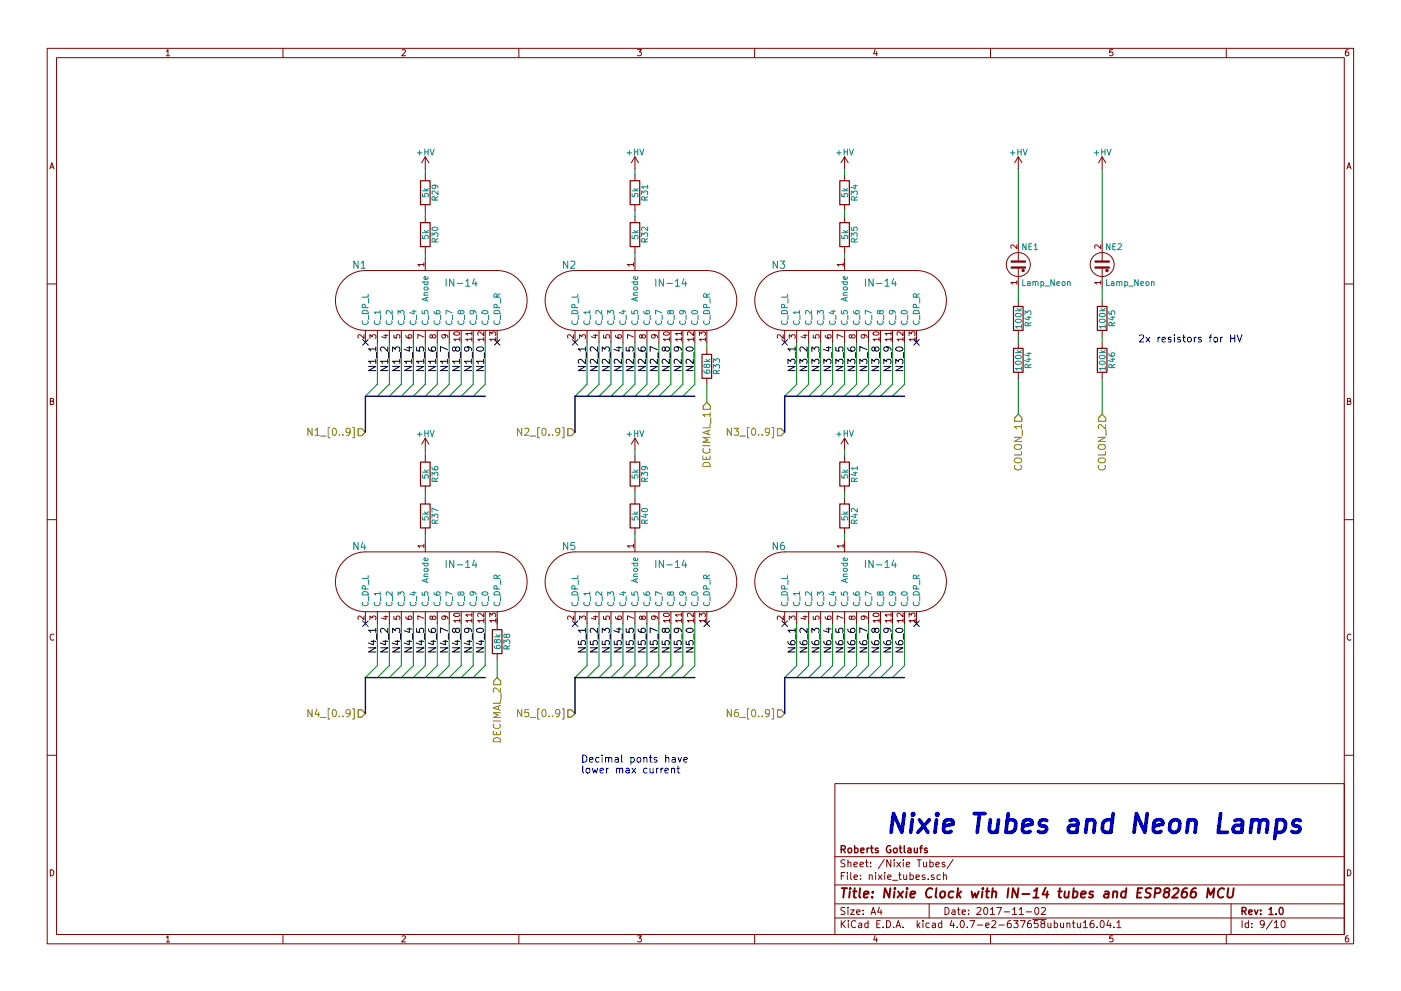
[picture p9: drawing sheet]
<svg xmlns="http://www.w3.org/2000/svg" width="297mm" height="210mm" viewBox="0 0 297 210" stroke-linecap="round" stroke-linejoin="round" font-family="sans-serif">
<g fill="none" stroke="#840000" stroke-width=".21">
<path d="M10 10.3h277v189.9h-277zM12 12.2h273v186.1h-273zM35.3 10.9l.3-.4v1.3M35.3 11.8h.7M60 10.3v1.9M85.2 10.6l.5-.1 .3 .4-.8 .9h.8M110 10.3v1.9M135.2 10.5h.8l-.4 .5 .3 .1 .1 .2-.1 .4-.2 .1-.5-.1M160 10.3v1.9M185.5 10.5l-.3 .9h.8M185.9 11v.8M210 10.3v1.9"/>
<path d="M235.9 10.5h-.6v.6h.6l.1 .5-.3 .2-.4-.1M260 10.3v1.9M285.9 10.5l-.4 .1-.2 .2-.1 .8 .3 .2 .4-.1 .1-.4-.1-.2-.4-.1-.3 .3M10.6 35.8l.4-1.3 .4 1.3M10.7 35.5h.6M90.2 33.3l-.8 1.2M90.2 33.3v2.5M90.2 37.1v1.2M90.2 33.3l.7 1.2M134.6 33.3l-.7 1.2M134.6 33.3v2.5M134.6 37.1v1.2"/>
<path d="M134.6 33.3l.8 1.2M179.1 33.3l-.8 1.2M179.1 33.3v2.5M179.1 37.1v1.2M179.1 33.3l.7 1.2M215.9 33.3v2.5M215.9 33.3l-.8 1.2M215.9 33.3l.8 1.2M233.7 33.3v2.5M233.7 33.3l-.8 1.2M233.7 33.3l.7 1.2M285.6 35.8l.4-1.3 .4 1.3"/>
<path d="M285.7 35.5h.6M89.9 56.1h-1.3l.4 .4M89.9 55.8v.7M90.2 43.4v1.3M90.2 46v1.2M90.2 52.3v1.3M90.2 54.9v2.5M134.3 56.1h-1.3l.4 .4M134.3 55.8v.7M134.6 43.4v1.3M134.6 46v1.2M134.6 52.3v1.3"/>
<path d="M134.6 54.9v2.5M178.8 56.1h-1.3l.4 .4M178.8 55.8v.7M179.1 43.4v1.3M179.1 46v1.2M179.1 52.3v1.3M179.1 54.9v2.5M215.6 59.9h-1.3l.4 .4M215.6 52v.8l-.9-.8-.4 .2 .1 .5M215.6 59.6v.7M215.9 51v4.4M215.9 56.9v4.3"/>
<path d="M233.4 59.9h-1.3l.4 .4M233.4 52v.8l-.9-.8-.4 .2 .1 .5M233.4 59.6v.7M233.7 51v4.4M233.7 56.9v4.3M10 60.2h2M77.2 71v.8l-.9-.8-.4 .2 .1 .5M77.5 70.1a6.3 6.3 0 0 1-6.4-6.4 6.3 6.3 0 0 1 6.4-6.3h27.9a6.3 6.3 0 0 1 6.4 6.3 6.3 6.3 0 0 1-6.4 6.4M77.5 70.1h27.9M77.5 70.1v2.5M78.4 71.8v-.8l.5 .4 .1-.3h.6l.1 .1-.1 .6M80 70.1v2.5"/>
<path d="M81.4 71.1h.8M81.8 71v.7l-.9-.3M82.5 70.1v2.5M83.5 71.1v.6h.6v-.6h.6l.1 .1-.1 .5M85.1 70.1v2.5M86.1 71.1v.4l.3 .2h.7l.2-.2-.1-.4h-.6l-.1 .4 .3 .2M87.6 70.1v2.5M89.9 71.5l-1.3-.5v.8M90.2 70.1v2.5M91.7 71.2l.2-.2 .4 .1 .1 .1-.1 .5h-.4l-.2-.1-.2-.5h-.3v.5l.2 .1 .3-.2M92.7 70.1v2.5M94.2 71l.3 .2-.1 .4-.6 .1-.1-.5 .2-.2 .7 .1 .3 .3v.2"/>
<path d="M95.2 70.1v2.5M96.3 70.5a.69 .69 0 0 1 1.2 .3 .74 .74 0 0 1-1.3-.1zM97.5 72h-1.3l.4 .3M97.5 71.6v.7M97.8 70.1v2.5M100 72h-1.2l.3 .3M100 70.8h-1.2l.3 .3M100 70.4v.7M100 71.6v.7M100.3 70.1v2.5M102.6 72h-1.3l.4 .3M102.6 70.4v.8l-.9-.8-.4 .2 .1 .5"/>
<path d="M102.6 71.6v.7M102.9 70.1v2.5M103.8 71.2v-.8l.5 .4 .1-.3h.6l.1 .1-.1 .6M105.1 72h-1.3l.4 .3M105.1 71.6v.7M105.4 70.1v2.5M121.6 71v.8l-.9-.8-.4 .2 .1 .5M121.9 70.1a6.3 6.3 0 0 1-6.3-6.4 6.3 6.3 0 0 1 6.3-6.3h28a6.3 6.3 0 0 1 6.3 6.3 6.3 6.3 0 0 1-6.3 6.4M121.9 70.1h28M121.9 70.1v2.5M122.9 71.8v-.8l.5 .4 .1-.3h.5l.2 .1-.2 .6M124.5 70.1v2.5"/>
<path d="M125.8 71.1h.9M126.3 71v.7l-1-.3M127 70.1v2.5M128 71.1v.6h.5v-.6h.6l.1 .1-.1 .5M129.5 70.1v2.5M130.5 71.1l.1 .4 .2 .2h.7l.3-.2-.2-.4h-.6v.4l.2 .2M132.1 70.1v2.5M134.3 71.5l-1.3-.5v.8M134.6 70.1v2.5M136.1 71.2l.3-.2 .3 .1 .2 .1-.1 .4-.4 .1-.2-.1-.2-.5h-.3l-.1 .5 .3 .1 .2-.2M137.2 70.1v2.5M138.7 71l.2 .2-.1 .4-.6 .1-.1-.5 .3-.2 .7 .1 .3 .3v.2"/>
<path d="M139.7 70.1v2.5M140.7 70.6a.76 .76 0 0 1 1.2 .2 .74 .74 0 0 1-1.2-.1zM141.9 72h-1.2l.3 .3M141.9 71.6v.7M142.2 70.1v2.5M144.5 72h-1.3l.4 .3M144.5 70.8h-1.3l.4 .3M144.5 70.4v.7M144.5 71.6v.7M144.8 70.1v2.5M147 72h-1.3l.4 .3M147 70.4v.8l-.9-.8-.4 .2 .1 .5"/>
<path d="M147 71.6v.7M147.3 70.1v2.5M148.3 71.2v-.8l.5 .4 .1-.3h.5l.2 .1-.2 .6M149.6 72h-1.3l.3 .3M149.6 71.6v.7M149.9 70.1v2.5M149.9 73.9v1.3M166.1 71v.8l-.9-.8-.4 .2 .1 .5M166.4 70.1a6.3 6.3 0 0 1-6.4-6.4 6.3 6.3 0 0 1 6.4-6.3h27.9a6.3 6.3 0 0 1 6.4 6.3 6.3 6.3 0 0 1-6.4 6.4M166.4 70.1h27.9M166.4 70.1v2.5M167.3 71.8v-.8l.5 .4 .1-.3h.6l.1 .1-.1 .6"/>
<path d="M168.9 70.1v2.5M170.3 71.1h.8M170.7 71v.7l-.9-.3M171.4 70.1v2.5M172.4 71.1v.6h.6v-.6h.6l.1 .1-.1 .5M174 70.1v2.5M175 71.1v.4l.3 .2h.7l.2-.2-.1-.4h-.6l-.1 .4 .3 .2M176.5 70.1v2.5M178.8 71.5l-1.3-.5v.8M179.1 70.1v2.5M180.6 71.2l.2-.2 .4 .1 .1 .1-.1 .5h-.4l-.2-.1-.2-.5h-.3v.5l.2 .1 .3-.2M181.6 70.1v2.5"/>
<path d="M183.1 71l.3 .2-.1 .4-.6 .1-.1-.5 .2-.2 .7 .1 .3 .3v.2M184.1 70.1v2.5M185.2 70.6a.76 .76 0 0 1 1.2 .2 .74 .74 0 0 1-1.3-.1zM186.4 72h-1.3l.4 .3M186.4 71.6v.7M186.7 70.1v2.5M188.9 72h-1.2l.3 .3M188.9 70.8h-1.2l.3 .3M188.9 70.4v.7M188.9 71.6v.7M189.2 70.1v2.5M191.5 72h-1.3l.4 .3"/>
<path d="M191.5 70.4v.8l-.9-.8-.4 .2 .1 .5M191.5 71.6v.7M191.8 70.1v2.5M192.7 71.2v-.8l.5 .4 .1-.3h.6l.1 .1-.1 .6M194 72h-1.3l.4 .3M194 71.6v.7M194.3 70.1v2.5M215.9 63.7v1.3M215.9 70.1v1.3M215.9 72.6v1.3M215.9 79v1.3M233.7 63.7v1.3"/>
<path d="M233.7 70.1v1.3M233.7 72.6v1.3M233.7 79v1.3M285 60.2h2M10.7 85.1h.5l.1-.5-.6-.1v1.3h.5l.2-.4-.3-.3M90.2 93v2.5M90.2 96.8v1.2M90.2 93l-.8 1.2M90.2 93l.7 1.2M134.6 93v2.5M134.6 96.8v1.2M134.6 93l-.7 1.2"/>
<path d="M134.6 93l.8 1.2M149.9 80.3v1.2M179.1 93v2.5M179.1 96.8v1.2M179.1 93l-.8 1.2M179.1 93l.7 1.2M285.7 85.1h.5l.1-.5-.6-.1v1.3h.5l.2-.4-.3-.3M10 110.3h2M89.9 115.8h-1.3l.4 .4M89.9 115.5v.7M90.2 103.1v1.3M90.2 105.7v1.2"/>
<path d="M90.2 112v1.3M90.2 114.5v2.6M134.3 115.8h-1.3l.4 .4M134.3 115.5v.7M134.6 103.1v1.3M134.6 105.7v1.2M134.6 112v1.3M134.6 114.5v2.6M178.8 115.8h-1.3l.4 .4M178.8 115.5v.7M179.1 103.1v1.3M179.1 105.7v1.2"/>
<path d="M179.1 112v1.3M179.1 114.5v2.6M285 110.3h2M11.4 134.6a.58 .58 0 0 0-.8 .6 .58 .58 0 0 0 .8 .5M77.2 130.7v.8l-.9-.8-.4 .2 .1 .5M77.5 129.8a6.3 6.3 0 0 1-6.4-6.4 6.3 6.3 0 0 1 6.4-6.3h27.9a6.3 6.3 0 0 1 6.4 6.3 6.3 6.3 0 0 1-6.4 6.4M77.5 129.8v2.5M77.5 129.8h27.9M78.4 131.5v-.8l.5 .4 .1-.3h.6l.1 .1-.1 .6M80 129.8v2.5M81.4 130.8h.8M81.8 130.7v.7l-.9-.3"/>
<path d="M82.5 129.8v2.5M83.5 130.8v.6h.6v-.6h.6l.1 .1-.1 .5M85.1 129.8v2.5M86.1 130.8v.4l.3 .2h.7l.2-.2-.1-.4h-.6l-.1 .4 .3 .2M87.6 129.8v2.5M89.9 131.2l-1.3-.5v.8M90.2 129.8v2.5M91.7 130.9l.2-.2 .4 .1 .1 .1-.1 .5h-.4l-.2-.1-.2-.5h-.3v.5l.2 .1 .3-.2M92.7 129.8v2.5M94.2 130.7l.3 .2-.1 .4-.6 .1-.1-.5 .2-.2 .7 .1 .3 .3v.2M95.2 129.8v2.5M96.3 130.3a.76 .76 0 0 1 1.2 .2 .74 .74 0 0 1-1.3-.1z"/>
<path d="M97.5 131.7h-1.3l.4 .3M97.5 131.3v.7M97.8 129.8v2.5M100 131.7h-1.2l.3 .3M100 130.4h-1.2l.3 .4M100 130.1v.7M100 131.3v.7M100.3 129.8v2.5M102.6 131.7h-1.3l.4 .3M102.6 130.1v.8l-.9-.8-.4 .2 .1 .5M102.6 131.3v.7M102.9 129.8v2.5"/>
<path d="M103.8 130.9v-.8l.5 .4 .1-.4h.6l.1 .2-.1 .6M105.1 131.7h-1.3l.4 .3M105.1 131.3v.7M105.4 129.8v3.8M105.4 138.7v1.2M121.6 130.7v.8l-.9-.8-.4 .2 .1 .5M121.9 129.8a6.3 6.3 0 0 1-6.3-6.4 6.3 6.3 0 0 1 6.3-6.3h28a6.3 6.3 0 0 1 6.3 6.3 6.3 6.3 0 0 1-6.3 6.4M121.9 129.8h28M121.9 129.8v2.5M122.9 131.5v-.8l.5 .4 .1-.3h.5l.2 .1-.2 .6M124.5 129.8v2.5M125.8 130.8h.9"/>
<path d="M126.3 130.7v.7l-1-.3M127 129.8v2.5M128 130.8v.6h.5v-.6h.6l.1 .1-.1 .5M129.5 129.8v2.5M130.5 130.8l.1 .4 .2 .2h.7l.3-.2-.2-.4h-.6v.4l.2 .2M132.1 129.8v2.5M134.3 131.2l-1.3-.5v.8M134.6 129.8v2.5M136.1 130.9l.3-.2 .3 .1 .2 .1-.1 .4-.4 .1-.2-.1-.2-.5h-.3l-.1 .5 .3 .1 .2-.2M137.2 129.8v2.5M138.7 130.7l.2 .2-.1 .4-.6 .1-.1-.5 .3-.2 .7 .1 .3 .3v.2M139.7 129.8v2.5"/>
<path d="M140.7 130.3a.76 .76 0 0 1 1.2 .2 .74 .74 0 0 1-1.2-.1zM141.9 131.7h-1.2l.3 .3M141.9 131.3v.7M142.2 129.8v2.5M144.5 131.7h-1.3l.4 .3M144.5 130.4h-1.3l.4 .4M144.5 130.1v.7M144.5 131.3v.7M144.8 129.8v2.5M147 131.7h-1.3l.4 .3M147 130.1v.8l-.9-.8-.4 .2 .1 .5M147 131.3v.7"/>
<path d="M147.3 129.8v2.5M148.3 130.9v-.8l.5 .4 .1-.4h.5l.2 .2-.2 .6M149.6 131.7h-1.3l.3 .3M149.6 131.3v.7M149.9 129.8v2.5M166.1 130.7v.8l-.9-.8-.4 .2 .1 .5M166.4 129.8a6.3 6.3 0 0 1-6.4-6.4 6.3 6.3 0 0 1 6.4-6.3h27.9a6.3 6.3 0 0 1 6.4 6.3 6.3 6.3 0 0 1-6.4 6.4M166.4 129.8v2.5M166.4 129.8h27.9M167.3 131.5v-.8l.5 .4 .1-.3h.6l.1 .1-.1 .6M168.9 129.8v2.5M170.3 130.8h.8"/>
<path d="M170.7 130.7v.7l-.9-.3M171.4 129.8v2.5M172.4 130.8v.6h.6v-.6h.6l.1 .1-.1 .5M174 129.8v2.5M175 130.8v.4l.3 .2h.7l.2-.2-.1-.4h-.6l-.1 .4 .3 .2M176.5 129.8v2.5M178.8 131.2l-1.3-.5v.8M179.1 129.8v2.5M180.6 130.9l.2-.2 .4 .1 .1 .1-.1 .5h-.4l-.2-.1-.2-.5h-.3v.5l.2 .1 .3-.2M181.6 129.8v2.5M183.1 130.7l.3 .2-.1 .4-.6 .1-.1-.5 .2-.2 .7 .1 .3 .3v.2M184.1 129.8v2.5"/>
<path d="M185.2 130.3a.76 .76 0 0 1 1.2 .2 .74 .74 0 0 1-1.3-.1zM186.4 131.7h-1.3l.4 .3M186.4 131.3v.7M186.7 129.8v2.5M188.9 131.7h-1.2l.3 .3M188.9 130.4h-1.2l.3 .4M188.9 130.1v.7M188.9 131.3v.7M189.2 129.8v2.5M191.5 131.7h-1.3l.4 .3M191.5 130.1v.8l-.9-.8-.4 .2 .1 .5M191.5 131.3v.7"/>
<path d="M191.8 129.8v2.5M192.7 130.9v-.8l.5 .4 .1-.4h.6l.1 .2-.1 .6M194 131.7h-1.3l.4 .3M194 131.3v.7M194.3 129.8v2.5M286.4 134.6a.58 .58 0 0 0-.8 .6 .58 .58 0 0 0 .8 .5M10 160.2h2M177 166.3h108v32h-108zM285 160.2h2M10.7 184.5a.65 .65 0 0 1 .7 .7 .65 .65 0 0 1-.7 .6zM35.3 198.9l.3-.4v1.3M35.3 199.8h.7"/>
<path d="M60 198.3v1.9M85.2 198.6l.5-.1 .3 .4-.8 .9h.8M110 198.3v1.9M135.2 198.5h.8l-.4 .5 .3 .1 .1 .2-.1 .4-.2 .1-.5-.1M160 198.3v1.9M177 194.8h108M177 191.8h108M177 187.8h108M177 181.8h108M178.4 195.3v1.5M178.4 185.8h.5M178.6 196l.6 .8"/>
<path d="M179.1 185.1h-.7v1.5M179.1 192.6l-.5-.1-.3 .3 .1 .3 .7 .4v.4l-.2 .1-.6-.1M179.1 182.5l-.5-.1-.3 .3 .1 .3 .7 .4v.4l-.2 .1-.6-.1M179.2 195.3l-.8 .9M179.7 185.1v.2M179.7 185.6v1M179.8 192.5v.2M179.8 183.1l.2-.2 .4 .1v.9M179.8 182.4v1.5M179.8 193v1M179.9 195.3v.2M179.9 195.8v1"/>
<path d="M180.3 193h.8l-.8 1h.8M180.4 185.1v1.3l.2 .2M181.1 183.4l.7-.1-.1-.3-.4-.1-.2 .2v.7h.6M181.1 186.1l.7-.1-.1-.3-.4-.1-.2 .2 .1 .7h.5M181.4 195.5a.71 .71 0 0 0-1 .5 .71 .71 0 0 0 .8 .8l.2-.1M181.6 193.5l.7-.1v-.3l-.4-.1-.3 .2 .1 .7h.6M182.1 195.9h.6v.9M182.3 183.4l.8-.1-.1-.3-.4-.1-.3 .2 .1 .7h.6M182.4 186.5v.1M182.4 185.7v.1M182.7 196.2l-.7 .3 .2 .3 .5-.1M183 193.9v.1"/>
<path d="M183 193.1v.1M183.5 182.9h.6M183.7 182.4v1.3l.4 .2M184 195.9l-.4-.1-.3 .3 .1 .6 .2 .1 .4-.1M184 195.3v1.5M184.3 185.7l.2-.1 .4 .1v.9M184.3 185.6v1M184.6 183.8v.1M184.6 183v.1M184.7 194l.4-1.5 .5 1.5M184.8 193.6h.7M185.5 198.5l-.3 .9h.8"/>
<path d="M185.6 185.1v.2M185.6 185.6v1M185.9 199v.8M185.9 196h.5M186.2 185.6l.8 1M186.4 192.5l-.3 1h.9M186.6 195.3h-.7v1.5h.7M186.8 193v1M187 185.6l-.8 1M187.2 196.7v.1M187.5 182.3l-1.3 2M187.6 185.1v.2"/>
<path d="M187.6 185.6v1M188 195.3a.76 .76 0 0 1 .8 .8 .76 .76 0 0 1-.8 .7zM188.2 186.1l.7-.1v-.3l-.5-.1-.2 .2 .1 .7h.6M188.9 182.4v1.5l-.9-1.5v1.5M189.2 186.8h1.2M189.5 196.7v.1M189.6 182.4v.2M189.6 182.9v1M190 196.8l.4-1.5 .6 1.5M190.1 196.4h.7M190.1 182.9l.8 1M190.5 185.6h.6"/>
<path d="M190.7 185.1v1.3l.4 .2M190.9 182.9l-.8 1M191.5 196.7v.1M191.5 182.4v.2M191.5 182.9v1M191.6 185.6l.1 .9 .3 .1 .2-.1M192.2 183.4l.7-.1-.1-.3-.4-.1-.2 .2v.7h.6M192.2 185.6v1M192.9 185.7l.5-.1 .2 .3-.1 .6h-.6M192.9 185.1v1.5M194.2 186.1l.7-.1v-.3l-.5-.1-.2 .2 .1 .7h.6M194.5 195.3v1.5"/>
<path d="M194.5 182.4h.8M194.6 196.3l.4 .5M194.9 182.4v1.5M195 195.8l-.5 .6M195.7 195.3v.2M195.7 195.8v1M195.8 182.9l.1 .9 .3 .1 .2-.1M196.1 185.7l-.4-.1-.2 .2 .1 .2 .5 .2v.3h-.6M196.4 182.9v1M196.8 186.5v.1M197 191.8v3M197 195.9l-.4-.1-.3 .3 .1 .6 .2 .1 .4-.1"/>
<path d="M197.2 183l.4-.1 .3 .3-.2 .6h-.5M197.2 182.4v1.5M197.7 195.9h.6v.9M198 185.7l-.3-.1-.3 .2 .1 .2 .5 .2v.3h-.6M198.3 196.2l-.7 .3 .2 .3 .5-.1M198.4 183.4l.7-.1v-.3l-.4-.1-.3 .2 .1 .7h.6M199.4 185.7l-.5-.1-.2 .3v.6l.2 .1 .5-.1M199.7 195.9l-.5-.1-.2 .3v.6l.2 .1 .5-.1M199.7 195.3v1.5M200 185.7l.2-.1 .4 .1 .1 .9M200 185.1v1.5M200.3 183l-.4-.1-.2 .2 .1 .3 .5 .1v.3h-.6"/>
<path d="M200.4 192.5a.76 .76 0 0 1 .8 .8 .76 .76 0 0 1-.8 .7zM201.8 195.2l-.4 1.1h1M201.9 193.1h.5l.1 .9M202.1 182.3l-1.3 2M202.2 195.8v1M202.5 193.4l-.7 .3 .2 .3 .5-.1M202.9 196.7v.1M203 193h.6M203.2 192.5v1.3l.4 .2M203.8 195.4l.1-.1a.8 .8 0 0 1 .6 .8 .8 .8 0 0 1-.6 .7 .97 .97 0 0 1-.1-1.4zM204 193.5l.7-.1-.1-.3-.4-.1-.2 .2 .1 .7h.5M205.1 196.7v.1"/>
<path d="M205.4 193.9v.1M205.4 193.1v.1M205.6 195.3h1.1l-.7 1.5M207.1 192.7l.6-.2 .3 .5-.9 1h.9M207.2 196.3h1.2M208.7 192.7l.2-.2a.8 .8 0 0 1 .5 .8 .8 .8 0 0 1-.5 .7l-.3-.5zM209 196.3l.7-.1v-.3l-.5-.1-.2 .2 .1 .7h.6M210 193l.4-.5v1.5M210 194h.8M210 198.3v1.9M210.3 195.5l.6-.2 .3 .5-1 1h1M211.3 192.5h1l-.6 1.5"/>
<path d="M211.8 196.3h1.1M212.9 193.5h1.1M214.3 195.3l-.5 .1a1.11 1.11 0 0 0-.1 1.3l.4 .1 .3-.1v-.5l-.3-.3-.4 .1-.1 .2M214.7 193l.4-.5v1.5M214.7 194h.8M214.9 195.3h.9l-.5 .6 .5 .1v.7l-.2 .1-.7-.1M216.1 193l.4-.5v1.5M216.1 194h.9M216.3 195.3h1l-.6 1.5M217.6 193.5h1.1M218.5 195.3l-.4 .1a1.11 1.11 0 0 0-.1 1.3l.4 .1 .2-.1 .1-.5-.3-.3-.4 .1-.2 .2M219 195.1h2.8"/>
<path d="M219.5 192.7l.2-.2a.8 .8 0 0 1 .6 .8 .8 .8 0 0 1-.6 .7l-.3-.5zM220 195.3h-.7v.7h.7l.1 .2-.1 .5-.2 .1-.5-.1M220.8 192.7l.6-.2 .3 .5-1 1h1M221 196l-.3-.3 .1-.2 .2-.2 .4 .1 .1 .2v.2l-.5 .2-.3 .3 .1 .4 .2 .1h.3l.2-.3v-.2l-.2-.3M222.2 195.8v.9l.4 .1 .2-.1M222.8 195.8v1M223.5 195.9l.5-.1 .2 .3-.1 .6h-.6M223.5 195.3v1.5M224.9 195.8v.9l.4 .1 .2-.1M225.5 195.8v1M226.2 196l.2-.2 .4 .1v.9M226.2 195.8v1"/>
<path d="M227.4 195.8h.5M227.6 195.3v1.3l.3 .2M228.4 195.8l.1 .9 .4 .1 .2-.1M229.1 195.8v1M229.7 195.8l.4-.5v1.5M229.7 196.8h.9M231.8 195.3l-.4 .1a1.11 1.11 0 0 0-.1 1.3l.4 .1 .2-.1 .1-.5-.3-.3-.4 .1-.2 .2M232.6 196.7v.1M233.4 195.5l.2-.2a.8 .8 0 0 1 .5 .8 .8 .8 0 0 1-.5 .7l-.4-.5zM235 195.2l-.3 1.1h.9M235.4 195.8v1M235.9 198.5h-.6v.7l.6-.1 .1 .5-.3 .2-.4-.1"/>
<path d="M236.2 196.7v.1M236.8 195.8l.4-.5v1.5M236.8 196.8h.9M260 198.3v1.9M261 191.8v6.5M263.3 195.3v1.5M264.7 195.9l-.4-.1-.3 .3 .1 .6 .2 .1 .4-.1M264.7 195.3v1.5M265.4 196.7v.1M265.4 195.9v.1M268 196l-.2 .3h-.3l-.3-.3v-.4l.3-.3h.3l.2 .3a1.01 1.01 0 0 1-.4 1.2h-.3M269.7 195.2l-1.2 2"/>
<path d="M270.2 195.8l.4-.5v1.5M270.2 196.8h.8M271.8 195.5l.2-.2a.8 .8 0 0 1 .5 .8 .8 .8 0 0 1-.5 .7l-.4-.5zM285.7 184.5a.65 .65 0 0 1 .7 .7 .65 .65 0 0 1-.7 .6zM285.9 198.5l-.4 .1-.2 .3-.1 .7 .3 .2 .4-.1 .1-.4-.1-.2-.4-.1-.3 .3"/>
<circle cx="215.9" cy="56.1" r="2.54"/>
<circle cx="233.7" cy="56.1" r="2.54"/>
</g>
<g fill="none" stroke="#840000" stroke-width=".3">
<path d="M181.2 179.4v1.5M183.8 179.9v1M184.3 179.9l-.5 .3M184.6 179.9h.5M184.8 179.4v1.3l.3 .2M188.8 179.5a.69 .69 0 0 0-.9 .7 .69 .69 0 0 0 1 .6v-.5h-.3M190.7 179.9h.5M190.9 179.4v1.3l.3 .2M191.7 179.4v1.3l.2 .2M193.9 179.9v.9l.4 .1 .2-.1M194.5 179.9v1M195 179.9h.6"/>
<path d="M195.6 179.4l-.4 .2v1.3M178.4 180.2l.7-.1 .1-.2-.1-.3-.2-.2h-.5v1.5M178.7 180.2l.5 .7M179.9 180.1l.2-.2 .4 .2 .1 .5-.2 .2-.3 .1-.2-.1zM181.2 180l.4-.1 .3 .3-.1 .6h-.6M182.5 180.4l.7-.1-.1-.3-.4-.1-.2 .2v.7h.6M186.2 180l-.4-.1-.2 .2v.3l.6 .1v.3h-.6M189.5 180.1l.2-.2 .4 .2 .1 .5-.1 .2-.4 .1-.2-.1zM192.5 180h.6v.9M193.1 180.3l-.7 .3 .3 .3 .4-.1M196.6 180l-.4-.1-.2 .2 .1 .3 .5 .1v.3h-.6M263.3 193.3l.8-.1 .1-.2-.1-.3-.2-.2h-.6v1.5"/>
<path d="M263.7 193.3l.5 .7M264.8 193.5l.7-.1-.1-.3-.4-.1-.2 .2v.7h.6M266 193l.3 1 .4-1M267.3 193.9v.1M267.3 193.1v.1M269.1 193l.4-.5v1.5M269.1 194h.8M270.6 193.9v.1M271.3 192.7l.3-.2a.8 .8 0 0 1 .5 .8 .8 .8 0 0 1-.5 .7l-.4-.5z"/>
</g>
<g fill="none" stroke="#840000" stroke-width=".41">
<path d="M178.5 188.4h1.1M179 188.4l-.2 2M180.2 189.1l-.2 1.3M180.3 188.4l-.1 .2 .2-.1-.1-.1-.1 .2M180.9 189.1h.7M181.2 188.4l-.2 1.8 .1 .1 .4 .1M182.4 188.4l-.2 1.8 .2 .2M183.2 189.8l.9-.2v-.4l-.6-.1-.3 .3v.9h.7M184.9 190.3v.1M185.1 189.2l-.1 .2-.1-.1 .2-.1-.1 .2M188.8 188.4l-.3 2-.9-2-.2 2M189.7 189.1l-.2 1.3"/>
<path d="M189.7 188.4v.2l.1-.1-.1-.1v.2M190.4 189.1l.9 1.3M191.5 189.1l-1.2 1.3M192.3 189.1l-.2 1.3M192.3 188.4v.2l.1-.1-.1-.1v.2M193 189.8l1-.2v-.4l-.6-.1-.3 .3v.9h.7M197.7 188.6a.87 .87 0 0 0-1 0 .87 .87 0 0 0-.4 1 .69 .69 0 0 0 .3 .8 .69 .69 0 0 0 .9-.1M198.6 188.4l-.3 1.8 .3 .2M199.5 189.3l.3-.2 .6 .2-.1 .8-.4 .3-.5-.1zM202.2 189.2l-.2-.1a.67 .67 0 0 0-.8 .4v.8l.2 .1 .6-.1M203.1 188.4l-.2 2M203.1 189.7l.6 .7"/>
<path d="M203.8 189.1l-.9 .8M206 189.1l.2 1.3 .5-.9 .3 .9 .5-1.3M208.3 189.1l-.1 1.3M208.4 188.4v.2l.1-.1-.1-.1v.2M209 189.1h.8M209.3 188.4l-.2 1.8 .1 .1 .4 .1M210.4 189.3l.3-.2 .5 .1-.1 1.2M210.5 188.4l-.2 2M213.8 188.4l-.2 2M215.9 188.4l-.2 2-.9-2-.2 2M216.7 189.7h1.6M219 190.4h1.2"/>
<path d="M219.2 189l.7-.6-.3 2M221.7 188.3l-.7 1.5h1.3M222.1 189.1l-.2 1.3M224.4 189.1h.7M224.7 188.4l-.2 1.8 .1 .1 .4 .1M225.8 189.1l-.1 1.2 .5 .1 .3-.1M226.6 189.1l-.1 1.3M227.6 189.2l.5-.1 .3 .2-.1 1a.67 .67 0 0 1-.9 0M227.7 188.4l-.3 2M229.2 189.8l1-.2-.1-.4h-.7l-.2 1 .2 .2 .6-.1M231.8 189.2l-.5-.1-.3 .4 .2 .3 .5 .1v.3l-.1 .1h-.7M234.3 189.2h.7v1.2"/>
<path d="M235.1 189.6l-.7 .1a.4 .4 0 0 0-.4 .3 .4 .4 0 0 0 .3 .4l.7-.1M236 189.3l.3-.2 .5 .1v1.2M236.1 189.1l-.2 1.3M238.7 189.2l-.2-.1a.67 .67 0 0 0-.8 .4v.8l.3 .1 .6-.1M238.8 188.4l-.2 2M241.2 189.4h.6M242.2 188.4h-.9l-.3 2h1M244.1 188.5l-.7-.1-.3 .2-.1 .6 .8 .4 .1 .5-.4 .3-.8-.1M244.9 189.5l.9-.1a.56 .56 0 0 0 .1-.9l-.9-.1-.2 2M247.2 189.3l-.3-.2v-.3a.66 .66 0 0 1 1-.3l.1 .3-.1 .3-.7 .2-.5 .4 .1 .6 .6 .1a.68 .68 0 0 0 .4-1l-.3-.1M248.8 188.6l.3-.2h.5l.2 .1 .1 .5-1.4 1.4h1.2M251.7 188.4a.93 .93 0 0 0-1.1 .9v1l.6 .1 .4-.3 .1-.5-.3-.4a.69 .69 0 0 0-.8 .4"/>
<path d="M253.6 188.4a.93 .93 0 0 0-1.1 .9v1l.6 .1 .4-.3 .1-.5-.3-.4a.69 .69 0 0 0-.8 .4M255.9 190.4l.2-2 .5 1.5 .9-1.5-.3 2M259.5 188.6a.87 .87 0 0 0-1 0 .87 .87 0 0 0-.3 1 .69 .69 0 0 0 .3 .8 .69 .69 0 0 0 .8-.1M260.4 188.4l-.2 1.7 .4 .3a.67 .67 0 0 0 .8-.3l.2-1.7"/>
</g>
<g fill="none" stroke="#848400" stroke-width=".21">
<path d="M66.2 90.9v1.5l-.9-1.5v1.5M66.8 91.3l.5-.4v1.5M66.8 92.4h.9M68 92.5h1.1M69.9 90.7h-.3v2.2h.3M70.7 90.9h.1a.81 .81 0 0 1 .5 .7 .81 .81 0 0 1-.5 .8 .98 .98 0 0 1-.1-1.5zM72 92.2v.2M72.7 92.2v.2M74.2 91.5l-.3 .3h-.2l-.3-.3v-.5l.5-.1a.96 .96 0 0 1-.1 1.5h-.3M74.8 90.7h.3v2.2h-.3M110.6 90.9v1.5l-.9-1.5v1.5M111.3 91l.5-.1 .3 .4-.9 1.1h.9"/>
<path d="M112.4 92.5h1.2M114.4 90.7h-.4v2.2h.4M115 91l.3-.1a.81 .81 0 0 1 .5 .7 .81 .81 0 0 1-.5 .8l-.3-.2-.1-.4zM116.4 92.2v.2M117.1 92.2v.2M118.7 91.5l-.3 .3h-.3l-.3-.3 .1-.5 .5-.1a.96 .96 0 0 1-.1 1.5h-.3M119.2 90.7h.4v2.2h-.4M149 96.7v.8h1.5v-.8M149 94.6h1.5M149.2 95.2a.72 .72 0 0 0 .5 1 .72 .72 0 0 0 .8-.7l-.1-.3M149.3 98.2a.79 .79 0 0 1 .9-.1 .79 .79 0 0 1 .3 .9h-1.5v-.4zM149.8 96.9v.6"/>
<path d="M150.1 91.4v.7M150.5 92.8h-1.5l1.1 .5-1.1 .5h1.5M150.5 91.3l-1.5 .5 1.5 .5M150.5 90v.8h-1.5M150.5 88h-1.5l.5 .4M150.5 87.5v.9M150.7 88.7v1.2M155.1 90.9v1.5l-.9-1.5v1.5M155.7 90.9h.9l-.5 .5 .5 .3-.1 .5-.2 .2-.6-.2M156.9 92.5h1.1M158.8 90.7h-.3v2.2h.3M159.5 91l.2-.1a.81 .81 0 0 1 .5 .7 .81 .81 0 0 1-.5 .8l-.2-.2-.2-.4z"/>
<path d="M160.9 92.2v.2M161.6 92.2v.2M163.1 91.5l-.3 .3h-.2l-.3-.3v-.5l.5-.1a.96 .96 0 0 1-.1 1.5h-.3M163.7 90.7h.3v2.2h-.3M215.1 92.8h1.5l-1.5 .9h1.5M215.1 97.4a.99 .99 0 0 1 1.5 .1 .53 .53 0 0 1-.5 .7h-.5a.52 .52 0 0 1-.5-.8zM215.1 94.5a.99 .99 0 0 1 1.5 .2 .53 .53 0 0 1-.5 .6h-.5a.52 .52 0 0 1-.5-.8zM215.2 98.7a.72 .72 0 0 0 .5 1.1 .72 .72 0 0 0 .9-.7l-.2-.4M216.6 95.8v.7h-1.5M216.6 90.5h-1.5l.4 .5M216.6 90.1v.9M216.7 91.3v1.1"/>
<path d="M232.8 92.8h1.6l-1.6 .9h1.6M232.9 97.4a.99 .99 0 0 1 1.5 .1 .53 .53 0 0 1-.5 .7h-.6a.52 .52 0 0 1-.4-.8zM233 98.7a.72 .72 0 0 0 .5 1.1 .72 .72 0 0 0 .9-.7l-.2-.4M233.1 94.4h1.1l.2 .3a.53 .53 0 0 1-.5 .6h-.6a.52 .52 0 0 1-.5-.3 .52 .52 0 0 1 .3-.6zM234.4 95.8v.7h-1.6M234.4 90.1v.9l-1.1-.9-.5 .3 .2 .6M234.5 91.3v1.1M66.2 150.5v1.6l-.9-1.6v1.6M67.2 150.5l-.4 1.1h1M67.5 151v1.1M68 152.2h1.1M69.9 150.4h-.3v2.2h.3"/>
<path d="M70.6 150.7l.2-.2a.81 .81 0 0 1 .5 .8 .81 .81 0 0 1-.5 .8l-.2-.2-.2-.4zM72 151.9v.2M72.7 151.9v.2M74.2 151.2l-.3 .3h-.2l-.3-.3v-.5l.5-.2a.96 .96 0 0 1-.1 1.6h-.3M74.8 150.4h.3v2.2h-.3M104.6 155.1v.8h1.5v-.8M104.6 153h1.5M104.6 156.8a.81 .81 0 0 1 1-.2 .81 .81 0 0 1 .5 .8h-1.5zM104.7 153.6a.72 .72 0 0 0 .5 1 .72 .72 0 0 0 .9-.7l-.2-.3M105.3 155.4v.5M105.7 149.8v.8M106.1 151.2h-1.5l1.1 .5-1.1 .5h1.5"/>
<path d="M106.1 149.7l-1.5 .5 1.5 .5M106.1 148.5v.7h-1.5M106.1 146v.9l-1.1-.9-.4 .3 .1 .6M106.2 147.1v1.2M110.6 150.5v1.6l-.9-1.6v1.6M112.1 150.5h-.8v.8l.2-.2 .5 .1 .1 .6-.3 .3-.5-.2M112.4 152.2h1.2M114.4 150.4h-.4v2.2h.4M115 150.7l.3-.2a.81 .81 0 0 1 .5 .8 .81 .81 0 0 1-.5 .8l-.3-.2-.1-.4zM116.4 151.9v.2M117.1 151.9v.2M118.7 151.2l-.3 .3h-.3l-.3-.3 .1-.5 .5-.2a.96 .96 0 0 1-.1 1.6h-.3"/>
<path d="M119.2 150.4h.4v2.2h-.4M155.1 150.5v1.6l-.9-1.6v1.6M156.4 150.5l-.4 .1a.99 .99 0 0 0 0 1.5l.5-.2 .1-.5-.3-.3h-.3l-.3 .3M156.9 152.2h1.1M158.8 150.4h-.3v2.2h.3M159.6 150.6l.1-.1a.81 .81 0 0 1 .5 .8 .81 .81 0 0 1-.5 .8 .98 .98 0 0 1-.1-1.5zM160.9 151.9v.2M161.6 151.9v.2M163.1 151.2l-.3 .3h-.2l-.3-.3v-.5l.5-.2a.96 .96 0 0 1-.1 1.6h-.3M163.7 150.4h.3v2.2h-.3"/>
</g>
<path d="M75.9 90.9h.8l.8 .8-.8 .8h-.8zM120.4 90.9h.8l.7 .8-.7 .8h-.8zM149.1 86.1l.8-.8 .7 .8v.8h-1.5zM164.8 90.9h.8l.8 .8-.8 .8h-.8zM215.9 87.9l.8 .7v.8h-1.6v-.8zM233.7 87.9l.7 .7v.8h-1.5v-.8zM75.9 150.6h.8l.8 .8-.8 .7h-.8zM105.4 143.8l.8 .7v.8h-1.6v-.8zM120.4 150.6h.8l.7 .8-.7 .7h-.8zM164.8 150.6h.8l.8 .8-.8 .7h-.8z" fill="none" stroke="#848400" stroke-width=".25"/>
<g fill="none" stroke="#008484" stroke-width=".21">
<path d="M88.5 32.4h1M89 31.9v1M90 40l.4 .5M90.1 31.6v1.3M90.1 32.2h.7M90.8 31.6v1.3M90.8 40l-.5 .4M91.2 31.6l.4 1.3 .4-1.3M92.1 39.3l.3 .2-.1 .4h-.6l-.1-.4 .2-.2h.8l.3 .3v.3M132.9 32.4h1M133.4 31.9v1M134.4 40l.5 .5"/>
<path d="M134.5 32.2h.7M134.5 31.6v1.3M135.2 31.6v1.3M135.3 40l-.5 .4M135.7 31.6l.4 1.3 .4-1.3M137.3 39.6h-1.3l.4 .4M137.3 39.3v.7M177.4 32.4h1M177.9 31.9v1M178.9 40l.4 .5M179 32.2h.7M179 31.6v1.3"/>
<path d="M179.7 31.6v1.3M179.7 40l-.5 .4M180.1 31.6l.4 1.3 .4-1.3M180.9 39.4h.9M181.3 39.2v.8l-.9-.3M214.2 32.4h1M214.7 31.9v1M215.8 32.2h.7M215.8 31.6v1.3M216.5 31.6v1.3M216.9 31.6l.4 1.3 .5-1.3M232 32.4h1"/>
<path d="M232.5 31.9v1M233.6 32.2h.7M233.6 31.6v1.3M234.3 31.6v1.3M234.7 31.6l.4 1.3 .5-1.3M75.9 55.4v1.5l-.9-1.5v1.5M76.6 55.8l.4-.4v1.5M76.6 56.9h.8M89.5 59.8h1.3M89.6 41.1v.6l.5 .1v-.7h.6l.1 .2-.1 .5M89.6 50v.6h.5v-.6h.6l.1 .2-.1 .4M89.6 40.5h1.2"/>
<path d="M89.6 49.4h1.2M90 59.8l-.1 .4 .2 .2 .6-.1v-.5M90 48.9l.4 .5M90.7 58.7l.1 .4-.2 .2-.6-.1v-.5h.2l.1 .6M90.8 48.9l-.5 .3M91.6 50.2v-.8l.5 .4 .1-.4h.5l.2 .2-.2 .6M91.6 48.4a.76 .76 0 0 1 1.3 .2 .74 .74 0 0 1-1.3-.1zM92.3 42.4l-.1-.6h-.5l-.1 .6h1.3M92.3 51.3l-.1-.6h-.5l-.1 .6h1.3M92.9 40.5v.8l-1-.8-.3 .2 .1 .5M92.9 41.7l-.6 .4M92.9 50.6l-.6 .4"/>
<path d="M94.6 59.2v1.5M96.2 59.2v1.5l-.9-1.5v1.5M98.7 59.6l.5-.4v1.5M100.6 59.1l-.4 1.1h.9M100.9 59.7v1M120.4 55.4v1.5l-.9-1.5v1.5M121 55.5l.6-.1 .3 .4-.9 1.1h.9M133.9 59.8h1.3M134 50v.6h.6v-.6h.6l.1 .2-.1 .4M134 41.1v.6l.6 .1v-.7h.6l.1 .2-.1 .5M134 40.5h1.3M134 49.4h1.3"/>
<path d="M134.4 59.8l-.1 .4 .3 .2 .5-.1v-.5M134.4 48.9l.5 .5M135.1 58.7l.1 .4-.2 .2-.6-.1v-.5h.2l.2 .6M135.3 48.9l-.5 .3M136 50.2v-.8l.5 .4 .1-.4h.6l.1 .2-.1 .6M136 41.3v-.8l.5 .4 .1-.3h.6l.1 .1-.1 .6M136.7 51.3l-.1-.6h-.5l-.1 .6h1.3M136.7 42.4l-.1-.6h-.5l-.1 .6h1.3M137.3 48.2v.8l-.9-.8-.4 .2 .1 .5M137.3 50.6l-.6 .4M137.3 41.7l-.6 .4M139 59.2v1.5"/>
<path d="M140.7 59.2v1.5l-.9-1.5v1.5M143.2 59.6l.4-.4v1.5M145 59.1l-.4 1.1h1M145.4 59.7v1M164.8 55.4v1.5l-.9-1.5v1.5M165.4 55.4h.9l-.5 .6 .5 .3v.5l-.3 .1-.6-.1M178.4 59.8h1.3M178.5 50v.6h.5v-.6h.6l.1 .2-.1 .4M178.5 41.1v.6l.5 .1v-.7h.6l.1 .2-.1 .5M178.5 40.5h1.2M178.5 49.4h1.2M178.9 59.8l-.1 .4 .2 .2 .6-.1v-.5"/>
<path d="M178.9 48.9l.4 .5M179.6 58.7l.1 .4-.2 .2-.6-.1v-.5h.2l.1 .6M179.7 48.9l-.5 .3M180.5 50.2v-.8l.5 .4 .1-.4h.5l.2 .2-.2 .6M180.5 48.2v.6l.6 .1v-.7h.5l.2 .2-.2 .5M180.5 41.3v-.8l.5 .4 .1-.3h.5l.2 .1-.2 .6M181.2 51.3l-.1-.6h-.5l-.1 .6h1.3M181.2 42.4l-.1-.6h-.5l-.1 .6h1.3M181.8 50.6l-.6 .4M181.8 41.7l-.6 .4M183.5 59.2v1.5M185.1 59.2v1.5l-.9-1.5v1.5"/>
<path d="M187.6 59.6l.5-.4v1.5M189.5 59.1l-.4 1.1h.9M189.8 59.7v1M216.8 59.3v1.3h.6M217.6 51.7v1.3l-.8-1.3v1.3M217.9 59.8h.4l.1 .8M218.2 52.3h.4M218.8 51.7h-.6v1.3h.6M219 59.9l.2-.2 .3 .1v.8M219 59.7v.9M219.3 52.1l.3-.4v1.3M219.3 53h.7"/>
<path d="M219.5 59.9l.2-.2 .3 .1 .1 .8M220.7 59.8l.4-.1 .2 .3-.1 .5h-.5M220.7 59.7v1.3M223.5 59.3v1.3l-.7-1.3v1.3M225.2 59.9l.2-.2 .4 .2v.4l-.1 .2-.3 .1-.2-.1zM226.4 59.9l.1-.2 .3 .1 .1 .8M226.4 59.7v.9M234.6 59.3v1.3h.6M235.3 51.7v1.3l-.7-1.3v1.3M235.6 59.8h.5l.1 .8M235.9 52.3h.5M236.6 51.7h-.7v1.3h.7"/>
<path d="M236.8 59.9l.2-.2 .3 .1v.8M236.8 59.7v.9M237 51.8l.5-.1 .2 .4-.7 .9h.7M237.3 59.9l.2-.2 .3 .1 .1 .8M238.5 59.8l.3-.1 .3 .3-.1 .5h-.5M238.5 59.7v1.3M241.3 59.3v1.3l-.7-1.3v1.3M243 59.9l.2-.2 .3 .2 .1 .4-.1 .2-.3 .1-.2-.1zM244.1 59.9l.2-.2 .3 .1 .1 .8M244.1 59.7v.9M76.8 66.1a.69 .69 0 0 1 .8-.2 .69 .69 0 0 1 .5 .6h-1.3zM76.9 68.1a.56 .56 0 0 0 .5 .7 .56 .56 0 0 0 .5-.7"/>
<path d="M77.4 65.3v-.6l-.5-.1-.1 .7h1.3M78.1 62.4v.6h-1.3M78.2 63.3v1M78.2 66.8v1M79.4 68.1a.56 .56 0 0 0 .5 .7 .56 .56 0 0 0 .6-.7M80.6 66.2h-1.3l.4 .4M80.6 65.9v.7M80.7 66.8v1M82 68.1a.56 .56 0 0 0 .5 .7 .56 .56 0 0 0 .5-.7M83.1 65.9v.8l-.9-.8-.3 .2 .1 .5M83.2 66.8v1M84.4 66.7v-.8l.5 .4 .1-.4h.5l.2 .2-.2 .6"/>
<path d="M84.5 68.1a.56 .56 0 0 0 .5 .7 .56 .56 0 0 0 .5-.7M85.8 66.8v1M87 68.1a.56 .56 0 0 0 .6 .7 .56 .56 0 0 0 .5-.7M87.4 66h.8M87.8 65.8v.8l-.9-.3M88.3 66.8v1M89.5 65.9v.6l.6 .1v-.7h.5l.2 .2-.2 .5M89.6 68.1a.56 .56 0 0 0 .5 .7 .56 .56 0 0 0 .5-.7M89.9 62.6h.9M90 61l.5-.1 .3 .4-.3 .2h-.4l-.2-.2zM90.4 63.2v.6M90.8 63.1l-1.3 .4 1.3 .4"/>
<path d="M90.8 62.1h-.8l-.1 .4 .1 .1M90.9 66.8v1M92 66l.1 .4 .2 .1 .7 .1 .3-.2-.1-.5-.6 .1-.1 .4 .2 .2M92.1 68.1a.56 .56 0 0 0 .5 .7 .56 .56 0 0 0 .6-.7M93.4 66.8v1M94.7 68.1a.56 .56 0 0 0 .5 .7 .56 .56 0 0 0 .5-.7M95.8 66.4l-1.2-.6v.9M95.9 66.8v1M96.9 60.1h1.2M97.2 68.1a.56 .56 0 0 0 .5 .7 .56 .56 0 0 0 .5-.7M97.6 66.1l.3-.2h.3l.2 .2-.1 .4-.4 .1-.2-.1-.2-.6h-.3v.6l.2 .1 .2-.2M98.5 66.8v1"/>
<path d="M98.7 60.7h.9M99.7 68.1a.56 .56 0 0 0 .6 .7 .56 .56 0 0 0 .5-.7M100.2 65.9l.2 .2v.4h-.7l-.1-.4 .3-.2h.7l.3 .3v.3M101 66.8v1M102.2 66.1a.76 .76 0 0 1 1.3 .2 .74 .74 0 0 1-1.3-.1zM102.3 68.1a.56 .56 0 0 0 .5 .7 .56 .56 0 0 0 .5-.7M103.6 66.8v1M104.8 66.1a.69 .69 0 0 1 .8-.2 .69 .69 0 0 1 .4 .6h-1.3zM104.8 68.1a.56 .56 0 0 0 .5 .7 .56 .56 0 0 0 .6-.7M105.4 65.3l-.1-.6-.5-.1-.1 .7h1.3M105.4 63l-.1-.6h-.5l-.1 .6h1.3M106 62.3l-.6 .4"/>
<path d="M106.1 63.3v1M106.1 66.8v1M121.3 66.1a.69 .69 0 0 1 .8-.2 .69 .69 0 0 1 .4 .6h-1.3zM121.3 68.1a.56 .56 0 0 0 .6 .7 .56 .56 0 0 0 .5-.7M121.9 65.3l-.1-.6-.5-.1-.1 .7h1.3M122.5 62.4v.6h-1.3M122.6 63.3v1M122.6 66.8v1M123.9 68.1a.56 .56 0 0 0 .5 .7 .56 .56 0 0 0 .5-.7M125 66.2h-1.2l.3 .4M125 65.9v.7M125.1 66.8v1"/>
<path d="M126.4 68.1a.56 .56 0 0 0 .5 .7 .56 .56 0 0 0 .6-.7M127.6 65.9v.8l-.9-.8-.4 .2 .1 .5M127.7 66.8v1M128.9 66.7v-.8l.4 .4 .1-.4h.6l.1 .2-.1 .6M129 68.1a.56 .56 0 0 0 .5 .7 .56 .56 0 0 0 .5-.7M130.2 66.8v1M131.5 68.1a.56 .56 0 0 0 .5 .7 .56 .56 0 0 0 .5-.7M131.8 66h.9M132.2 65.8v.8l-.9-.3M132.8 66.8v1M133.9 65.9v.6l.6 .1v-.7h.6l.1 .2-.1 .5M134 68.1a.56 .56 0 0 0 .6 .7 .56 .56 0 0 0 .5-.7"/>
<path d="M134.3 62.6h.9M134.4 61l.6-.1 .2 .4-.2 .2h-.4l-.3-.2zM134.8 63.2v.6M135.2 63.1l-1.3 .4 1.3 .4M135.2 62.1h-.8l-.1 .4 .2 .1M135.3 66.8v1M136.5 66v.4l.3 .1 .7 .1 .2-.2-.1-.5-.6 .1v.4l.2 .2M136.6 68.1a.56 .56 0 0 0 .5 .7 .56 .56 0 0 0 .5-.7M137.8 66.8v1M139.1 68.1a.56 .56 0 0 0 .5 .7 .56 .56 0 0 0 .6-.7M140.3 66.4l-1.3-.6v.9M140.4 66.8v1"/>
<path d="M141.4 60.1h1.1M141.7 68.1a.56 .56 0 0 0 .5 .7 .56 .56 0 0 0 .5-.7M142.1 66.1l.2-.2h.4l.1 .2-.1 .4-.4 .1-.2-.1-.1-.6h-.3l-.1 .6 .3 .1 .2-.2M142.9 66.8v1M143.2 60.7h.9M144.2 68.1a.56 .56 0 0 0 .5 .7 .56 .56 0 0 0 .5-.7M144.6 65.9l.3 .2-.1 .4h-.6l-.1-.4 .2-.2h.8l.3 .3v.3M145.5 66.8v1M146.7 66.1a.76 .76 0 0 1 1.2 .2 .74 .74 0 0 1-1.3-.1zM146.7 68.1a.56 .56 0 0 0 .6 .7 .56 .56 0 0 0 .5-.7M148 66.8v1M149.2 66.1a.69 .69 0 0 1 .8-.2 .69 .69 0 0 1 .4 .6h-1.2z"/>
<path d="M149.3 78.6v.4l.3 .1 .7 .1 .2-.2-.1-.5-.6 .1-.1 .4 .3 .2M149.3 76.7h1.2M149.3 68.1a.56 .56 0 0 0 .5 .7 .56 .56 0 0 0 .5-.7M149.7 76.2l.4 .5M149.8 77.5l.2-.2h.4l.1 .2-.1 .4-.4 .1-.2-.1-.1-.6h-.3l-.1 .6 .3 .1 .2-.3M149.8 65.3v-.6l-.5-.1-.1 .7h1.2M149.8 63v-.6h-.5l-.1 .6h1.2M150.4 62.3l-.6 .4M150.5 76.2l-.5 .4M150.5 63.3v1M150.5 66.8v1M151.3 78.1v-.8l.5 .5 .1-.4h.5l.2 .2-.2 .5"/>
<path d="M151.3 76.9v-.8l.5 .4 .1-.3h.5l.2 .1-.2 .6M151.9 79.3v-.6l-.5-.1-.1 .7h1.3M152.6 78.6l-.7 .4M165.7 66.1a.69 .69 0 0 1 .8-.2 .69 .69 0 0 1 .5 .6h-1.3zM165.8 68.1a.56 .56 0 0 0 .5 .7 .56 .56 0 0 0 .5-.7M166.3 65.3v-.6l-.5-.1-.1 .7h1.3M167 62.4v.6h-1.3M167.1 63.3v1M167.1 66.8v1M168.3 68.1a.56 .56 0 0 0 .5 .7 .56 .56 0 0 0 .6-.7M169.5 66.2h-1.3l.4 .4M169.5 65.9v.7"/>
<path d="M169.6 66.8v1M170.9 68.1a.56 .56 0 0 0 .5 .7 .56 .56 0 0 0 .5-.7M172 65.9v.8l-.9-.8-.3 .2 .1 .5M172.1 66.8v1M173.3 66.7v-.8l.5 .4 .1-.4h.5l.2 .2-.2 .6M173.4 68.1a.56 .56 0 0 0 .5 .7 .56 .56 0 0 0 .5-.7M174.7 66.8v1M175.9 68.1a.56 .56 0 0 0 .6 .7 .56 .56 0 0 0 .5-.7M176.3 66h.8M176.7 65.8v.8l-.9-.3M177.2 66.8v1M178.4 65.9v.6l.6 .1v-.7h.5l.2 .2-.2 .5"/>
<path d="M178.5 68.1a.56 .56 0 0 0 .5 .7 .56 .56 0 0 0 .5-.7M178.8 62.6h.9M178.9 61h.6l.2 .1-.1 .3-.7 .1-.1-.2zM179.3 63.2v.6M179.7 63.1l-1.3 .4 1.3 .4M179.7 62.1h-.8l-.1 .4 .1 .1M179.8 66.8v1M180.9 66l.1 .4 .2 .1 .7 .1 .3-.2-.1-.5-.6 .1-.1 .4 .2 .2M181 68.1a.56 .56 0 0 0 .5 .7 .56 .56 0 0 0 .6-.7M182.3 66.8v1M183.6 68.1a.56 .56 0 0 0 .5 .7 .56 .56 0 0 0 .5-.7M184.7 66.4l-1.2-.6v.9"/>
<path d="M184.8 66.8v1M185.8 60.1h1.2M186.1 68.1a.56 .56 0 0 0 .5 .7 .56 .56 0 0 0 .5-.7M186.5 66.1l.3-.2h.3l.2 .2-.1 .4-.4 .1-.2-.1-.2-.6h-.3v.6l.2 .1 .2-.2M187.4 66.8v1M187.6 60.7h.9M188.6 68.1a.56 .56 0 0 0 .6 .7 .56 .56 0 0 0 .5-.7M189.1 65.9l.2 .2v.4h-.7l-.1-.4 .3-.2h.7l.3 .3v.3M189.9 66.8v1M191.1 66.1a.76 .76 0 0 1 1.3 .2 .74 .74 0 0 1-1.3-.1zM191.2 68.1a.56 .56 0 0 0 .5 .7 .56 .56 0 0 0 .5-.7M192.5 66.8v1"/>
<path d="M193.7 66.1a.69 .69 0 0 1 .8-.2 .69 .69 0 0 1 .4 .6h-1.3zM193.7 68.1a.56 .56 0 0 0 .5 .7 .56 .56 0 0 0 .6-.7M194.3 65.3l-.1-.6-.5-.1-.1 .7h1.3M194.3 63l-.1-.6h-.5l-.1 .6h1.3M194.9 62.3l-.6 .4M195 63.3v1M195 66.8v1M215.3 74.8h1.3M215.3 65.9h1.3M215.3 76.8a.76 .76 0 0 1 1.3 .2 .74 .74 0 0 1-1.3-.1zM215.3 75.6a.76 .76 0 0 1 1.3 .2 .74 .74 0 0 1-1.3-.1zM215.3 67.9a.76 .76 0 0 1 1.3 .2 .74 .74 0 0 1-1.3-.1z"/>
<path d="M215.3 66.7a.76 .76 0 0 1 1.3 .2 .74 .74 0 0 1-1.3-.1zM215.7 74.3l.5 .5M215.7 65.5l.5 .4M216.6 78.2h-1.3l.3 .3M216.6 69.3h-1.3l.3 .3M216.6 68.9v.7M216.6 77.8v.7M216.6 74.3l-.5 .4M216.6 65.5l-.5 .3M217.3 66.7v-.7l.5 .4 .1-.4h.6l.1 .2-.1 .5M217.7 76.2h.9M217.7 75h.9"/>
<path d="M217.7 67.3h.9M218 78l-.1-.6-.5-.1-.1 .7h1.3M218 69.1l-.1-.6-.5-.1-.1 .7h1.3M218.2 76v.8l-1-.3M218.2 74.8v.8l-1-.3M218.2 67.1v.8l-1-.3M218.4 60l-.6 .3 .2 .3 .4-.1M218.6 77.3l-.6 .4M218.6 68.4l-.6 .4M221.5 60.7h1M224.1 60.2l.6-.2-.1-.2-.3-.1-.2 .2v.6h.5M233.1 74.8h1.2"/>
<path d="M233.1 65.9h1.2M233.1 76.8a.76 .76 0 0 1 1.2 .2 .74 .74 0 0 1-1.2-.1zM233.1 75.6a.76 .76 0 0 1 1.2 .2 .74 .74 0 0 1-1.2-.1zM233.1 67.9a.76 .76 0 0 1 1.2 .2 .74 .74 0 0 1-1.2-.1zM233.1 66.7a.76 .76 0 0 1 1.2 .2 .74 .74 0 0 1-1.2-.1zM233.5 74.3l.5 .5M233.5 65.5l.5 .4M234.3 78.2h-1.2l.3 .3M234.3 69.3h-1.2l.3 .3M234.3 68.9v.7M234.3 77.8v.7M234.3 74.3l-.4 .4"/>
<path d="M234.3 65.5l-.4 .3M235.1 75l.1 .3 .2 .2 .7 .1 .3-.3-.2-.4-.6 .1v.3l.2 .3M235.1 66v.6l.6 .1v-.7h.5l.2 .2-.2 .5M235.5 76.2h.9M235.5 67.3h.9M235.8 78l-.1-.6-.5-.1-.1 .7h1.3M235.8 69.1l-.1-.6-.5-.1-.1 .7h1.3M235.9 76v.8l-.9-.3M235.9 67.1v.8l-.9-.3M236.2 60l-.6 .3 .2 .3 .4-.1M236.4 77.3l-.6 .4M236.4 68.4l-.6 .4"/>
<path d="M239.3 60.7h1M241.9 60.2l.5-.2v-.2l-.4-.1-.1 .2v.6h.5M88.5 92.1h1M89 91.6v1M90 99.7l.4 .5M90.1 91.3v1.3M90.1 91.9h.7M90.8 91.3v1.3M90.8 99.7l-.5 .3M91.2 91.3l.4 1.3 .4-1.3M91.6 99.1v.4l.3 .1 .7 .1 .3-.2-.2-.5-.6 .1v.4l.2 .2M132.9 92.1h1"/>
<path d="M133.4 91.6v1M134.4 99.7l.5 .5M134.5 91.3v1.3M134.5 91.9h.7M135.2 91.3v1.3M135.3 99.7l-.5 .3M135.7 91.3l.4 1.3 .4-1.3M136.6 99l.2 .2v.4h-.7l-.1-.4 .3-.2h.7l.3 .3v.3M177.4 92.1h1M177.9 91.6v1M178.9 99.7l.4 .5M179 91.3v1.3"/>
<path d="M179 91.9h.7M179.7 91.3v1.3M179.7 99.7l-.5 .3M180.1 91.3l.4 1.3 .4-1.3M181.8 99.3h-1.3l.3 .4M181.8 99v.7M75.9 115.1v1.5l-.9-1.5v1.5M76.9 115l-.3 1.1h.9M77.3 115.6v1M89.5 119.5h1.3M89.6 109.7v.6h.5v-.6h.6l.1 .1-.1 .5M89.6 100.8v.6h.5v-.6h.6l.1 .2-.1 .4"/>
<path d="M89.6 109.1h1.2M89.6 100.2h1.2M90 119.5l-.1 .4 .2 .2 .6-.1v-.5M90 108.6l.4 .5M90.7 118.4l.1 .4-.2 .1h-.6v-.5h.2l.1 .5M90.8 108.6l-.5 .3M91.6 109.9v-.8l.5 .4 .1-.4h.5l.2 .2-.2 .6M91.6 101v-.8l.5 .4 .1-.4h.5l.2 .2-.2 .6M92.3 111l-.1-.6h-.5l-.1 .6h1.3M92.3 102.1l-.1-.6h-.5l-.1 .6h1.3M92.9 108.4l-1.3-.6v.9M92.9 110.3l-.6 .4"/>
<path d="M92.9 101.4l-.6 .4M94.6 118.9v1.5M96.2 118.9v1.5l-.9-1.5v1.5M96.9 119.8h1.2M98.7 119.3l.5-.4v1.5M100.6 118.8l-.4 1.1h.9M100.9 119.4v1M120.4 115.1v1.5l-.9-1.5v1.5M121.8 115.1h-.7l-.1 .7 .2-.1h.5l.2 .6-.3 .3-.6-.1M133.9 119.5h1.3M134 109.7v.6h.6v-.6h.6l.1 .1-.1 .5M134 100.8v.6h.6v-.6h.6l.1 .2-.1 .4"/>
<path d="M134 109.1h1.3M134 100.2h1.3M134.4 119.5l-.1 .4 .3 .2 .5-.1v-.5M134.4 108.6l.5 .5M135.1 118.4l.1 .4-.2 .1h-.6v-.5h.2l.2 .5M135.3 108.6l-.5 .3M136 101v-.8l.5 .4 .1-.4h.6l.1 .2-.1 .6M136.1 108a.76 .76 0 0 1 1.2 .3 .74 .74 0 0 1-1.3-.1zM136.4 109.2h.9M136.7 111l-.1-.6h-.5l-.1 .6h1.3M136.7 102.1l-.1-.6h-.5l-.1 .6h1.3M136.9 109v.8l-.9-.3"/>
<path d="M137.3 110.3l-.6 .4M137.3 101.4l-.6 .4M139 118.9v1.5M140.7 118.9v1.5l-.9-1.5v1.5M141.4 119.8h1.1M143.2 119.3l.4-.4v1.5M145 118.8l-.4 1.1h1M145.4 119.4v1M164.8 115.1v1.5l-.9-1.5v1.5M166.2 115.1l-.4 .1a.99 .99 0 0 0 0 1.4l.5-.1v-.6l-.3-.2h-.2l-.3 .2M178.4 119.5h1.3M178.5 109.7v.6h.5v-.6h.6l.1 .1-.1 .5"/>
<path d="M178.5 100.8v.6h.5v-.6h.6l.1 .2-.1 .4M178.5 109.1h1.2M178.5 100.2h1.2M178.9 119.5l-.1 .4 .2 .2 .6-.1v-.5M178.9 108.6l.4 .5M179.6 118.4l.1 .4-.2 .1h-.6v-.5h.2l.1 .5M179.7 108.6l-.5 .3M180.9 109.2h.9M180.9 100.3h.9M181.2 111l-.1-.6h-.5l-.1 .6h1.3M181.2 102.1l-.1-.6h-.5l-.1 .6h1.3M181.3 109v.8l-.9-.3"/>
<path d="M181.3 100.1v.8l-.9-.3M181.8 107.9v.8l-1-.8-.3 .2 .1 .5M181.8 110.3l-.6 .4M181.8 101.4l-.6 .4M183.5 118.9v1.5M185.1 118.9v1.5l-.9-1.5v1.5M185.8 119.8h1.2M187.6 119.3l.5-.4v1.5M189.5 118.8l-.4 1.1h.9M189.8 119.4v1M76.8 125.7a.69 .69 0 0 1 .8-.1 .69 .69 0 0 1 .5 .6h-1.3zM76.9 127.8a.56 .56 0 0 0 .5 .7 .56 .56 0 0 0 .5-.7"/>
<path d="M77.4 125v-.6l-.5-.1-.1 .7h1.3M78.1 122.1v.6h-1.3M78.2 123v1M78.2 126.5v1M79.4 127.8a.56 .56 0 0 0 .5 .7 .56 .56 0 0 0 .6-.7M80.6 125.9h-1.3l.4 .4M80.6 125.6v.7M80.7 126.5v1M82 127.8a.56 .56 0 0 0 .5 .7 .56 .56 0 0 0 .5-.7M83.1 125.6v.8l-.9-.8-.3 .2 .1 .5M83.2 126.5v1M84.4 126.4v-.8l.5 .4 .1-.4h.5l.2 .2-.2 .6"/>
<path d="M84.5 127.8a.56 .56 0 0 0 .5 .7 .56 .56 0 0 0 .5-.7M85.8 126.5v1M87 127.8a.56 .56 0 0 0 .6 .7 .56 .56 0 0 0 .5-.7M87.4 125.7h.8M87.8 125.5v.8l-.9-.3M88.3 126.5v1M89.5 125.6v.6l.6 .1v-.7h.5l.2 .2-.2 .5M89.6 127.8a.56 .56 0 0 0 .5 .7 .56 .56 0 0 0 .5-.7M89.9 122.3h.9M90 120.7l.5-.1 .3 .4-.3 .2h-.4l-.2-.2zM90.4 122.9v.6M90.8 122.8l-1.3 .4 1.3 .4"/>
<path d="M90.8 121.8h-.8l-.1 .3 .1 .2M90.9 126.5v1M92 125.7l.1 .4 .2 .1 .7 .1 .3-.2-.1-.5-.6 .1-.1 .4 .2 .2M92.1 127.8a.56 .56 0 0 0 .5 .7 .56 .56 0 0 0 .6-.7M93.4 126.5v1M94.7 127.8a.56 .56 0 0 0 .5 .7 .56 .56 0 0 0 .5-.7M95.8 126.1l-1.2-.6v.9M95.9 126.5v1M97.2 127.8a.56 .56 0 0 0 .5 .7 .56 .56 0 0 0 .5-.7M97.6 125.8l.3-.2h.3l.2 .2-.2 .4-.3 .1-.2-.1-.2-.6h-.3v.6l.2 .1 .2-.2M98.5 126.5v1M98.7 120.4h.9"/>
<path d="M99.7 127.8a.56 .56 0 0 0 .6 .7 .56 .56 0 0 0 .5-.7M100.2 125.6l.2 .2v.4h-.7l-.1-.4 .3-.2h.7l.3 .3v.3M101 126.5v1M102.2 125.7a.76 .76 0 0 1 1.3 .3 .74 .74 0 0 1-1.3-.1zM102.3 127.8a.56 .56 0 0 0 .5 .7 .56 .56 0 0 0 .5-.7M103.6 126.5v1M104.8 125.7a.69 .69 0 0 1 .8-.1 .69 .69 0 0 1 .4 .6h-1.3zM104.8 137l.1 .4 .2 .2h.7l.3-.2-.2-.4h-.6v.4l.2 .2M104.8 135.1h1.3M104.8 127.8a.56 .56 0 0 0 .5 .7 .56 .56 0 0 0 .6-.7M105.2 134.6l.5 .5M105.3 135.9l.3-.2h.3l.2 .2-.1 .4-.4 .1-.2-.1-.2-.6h-.3v.6l.2 .1 .2-.2"/>
<path d="M105.4 125l-.1-.6-.5-.1-.1 .7h1.3M105.4 122.7l-.1-.6h-.5l-.1 .6h1.3M106 122l-.6 .4M106.1 134.6l-.5 .4M106.1 123v1M106.1 126.5v1M106.8 136.5v-.7l.5 .4 .1-.4h.6l.1 .2-.1 .5M107.4 134.8l.2-.3 .4 .1 .1 .2-.1 .3-.4 .1-.2-.1-.2-.5h-.3v.6h.2l.3-.2M107.5 137.7l-.1-.6-.5-.1-.1 .7h1.3M108.1 137l-.6 .4M121.3 125.7a.69 .69 0 0 1 .8-.1 .69 .69 0 0 1 .4 .6h-1.3zM121.3 127.8a.56 .56 0 0 0 .6 .7 .56 .56 0 0 0 .5-.7"/>
<path d="M121.9 125l-.1-.6-.5-.1-.1 .7h1.3M122.5 122.1v.6h-1.3M122.6 123v1M122.6 126.5v1M123.9 127.8a.56 .56 0 0 0 .5 .7 .56 .56 0 0 0 .5-.7M125 125.9h-1.2l.3 .4M125 125.6v.7M125.1 126.5v1M126.4 127.8a.56 .56 0 0 0 .5 .7 .56 .56 0 0 0 .6-.7M127.6 125.6v.8l-.9-.8-.4 .2 .1 .5M127.7 126.5v1M128.9 126.4v-.8l.4 .4 .1-.4h.6l.1 .2-.1 .6"/>
<path d="M129 127.8a.56 .56 0 0 0 .5 .7 .56 .56 0 0 0 .5-.7M130.2 126.5v1M131.5 127.8a.56 .56 0 0 0 .5 .7 .56 .56 0 0 0 .5-.7M131.8 125.7h.9M132.2 125.5v.8l-.9-.3M132.8 126.5v1M133.9 125.6v.6l.6 .1v-.7h.6l.1 .2-.1 .5M134 127.8a.56 .56 0 0 0 .6 .7 .56 .56 0 0 0 .5-.7M134.3 122.3h.9M134.4 120.7l.6-.1 .2 .4-.2 .2h-.4l-.3-.2zM134.8 122.9v.6M135.2 122.8l-1.3 .4 1.3 .4"/>
<path d="M135.2 121.8h-.8l-.1 .3 .2 .2M135.3 126.5v1M136.5 125.7v.4l.3 .1 .7 .1 .2-.2-.1-.5-.6 .1v.4l.2 .2M136.6 127.8a.56 .56 0 0 0 .5 .7 .56 .56 0 0 0 .5-.7M137.8 126.5v1M139.1 127.8a.56 .56 0 0 0 .5 .7 .56 .56 0 0 0 .6-.7M140.3 126.1l-1.3-.6v.9M140.4 126.5v1M141.7 127.8a.56 .56 0 0 0 .5 .7 .56 .56 0 0 0 .5-.7M142.1 125.8l.2-.2h.4l.1 .2-.1 .4-.4 .1-.2-.1-.1-.6h-.3l-.1 .6 .3 .1 .2-.2M142.9 126.5v1M143.2 120.4h.9"/>
<path d="M144.2 127.8a.56 .56 0 0 0 .5 .7 .56 .56 0 0 0 .5-.7M144.6 125.6l.3 .2-.1 .4h-.6l-.1-.4 .2-.2h.8l.3 .3v.3M145.5 126.5v1M146.7 125.7a.76 .76 0 0 1 1.2 .3 .74 .74 0 0 1-1.3-.1zM146.7 127.8a.56 .56 0 0 0 .6 .7 .56 .56 0 0 0 .5-.7M148 126.5v1M149.2 125.7a.69 .69 0 0 1 .8-.1 .69 .69 0 0 1 .4 .6h-1.2zM149.3 127.8a.56 .56 0 0 0 .5 .7 .56 .56 0 0 0 .5-.7M149.8 125v-.6l-.5-.1-.1 .7h1.2M149.8 122.7v-.6h-.5l-.1 .6h1.2M150.4 122l-.6 .4M150.5 123v1"/>
<path d="M150.5 126.5v1M165.7 125.7a.69 .69 0 0 1 .8-.1 .69 .69 0 0 1 .5 .6h-1.3zM165.8 127.8a.56 .56 0 0 0 .5 .7 .56 .56 0 0 0 .5-.7M166.3 125v-.6l-.5-.1-.1 .7h1.3M167 122.1v.6h-1.3M167.1 123v1M167.1 126.5v1M168.3 127.8a.56 .56 0 0 0 .5 .7 .56 .56 0 0 0 .6-.7M169.5 125.9h-1.3l.4 .4M169.5 125.6v.7M169.6 126.5v1M170.9 127.8a.56 .56 0 0 0 .5 .7 .56 .56 0 0 0 .5-.7"/>
<path d="M172 125.6v.8l-.9-.8-.3 .2 .1 .5M172.1 126.5v1M173.3 126.4v-.8l.5 .4 .1-.4h.5l.2 .2-.2 .6M173.4 127.8a.56 .56 0 0 0 .5 .7 .56 .56 0 0 0 .5-.7M174.7 126.5v1M175.9 127.8a.56 .56 0 0 0 .6 .7 .56 .56 0 0 0 .5-.7M176.3 125.7h.8M176.7 125.5v.8l-.9-.3M177.2 126.5v1M178.4 125.6v.6l.6 .1v-.7h.5l.2 .2-.2 .5M178.5 127.8a.56 .56 0 0 0 .5 .7 .56 .56 0 0 0 .5-.7M178.8 122.3h.9"/>
<path d="M178.9 120.6h.6l.2 .2-.1 .3-.7 .1-.1-.2zM179.3 122.9v.6M179.7 122.8l-1.3 .4 1.3 .4M179.7 121.8h-.8l-.1 .3 .1 .2M179.8 126.5v1M180.9 125.7l.1 .4 .2 .1 .7 .1 .3-.2-.1-.5-.6 .1-.1 .4 .2 .2M181 127.8a.56 .56 0 0 0 .5 .7 .56 .56 0 0 0 .6-.7M182.3 126.5v1M183.6 127.8a.56 .56 0 0 0 .5 .7 .56 .56 0 0 0 .5-.7M184.7 126.1l-1.2-.6v.9M184.8 126.5v1M186.1 127.8a.56 .56 0 0 0 .5 .7 .56 .56 0 0 0 .5-.7"/>
<path d="M186.5 125.8l.3-.2h.3l.2 .2-.2 .4-.3 .1-.2-.1-.2-.6h-.3v.6l.2 .1 .2-.2M187.4 126.5v1M187.6 120.4h.9M188.6 127.8a.56 .56 0 0 0 .6 .7 .56 .56 0 0 0 .5-.7M189.1 125.6l.2 .2v.4h-.7l-.1-.4 .3-.2h.7l.3 .3v.3M189.9 126.5v1M191.1 125.7a.76 .76 0 0 1 1.3 .3 .74 .74 0 0 1-1.3-.1zM191.2 127.8a.56 .56 0 0 0 .5 .7 .56 .56 0 0 0 .5-.7M192.5 126.5v1M193.7 125.7a.69 .69 0 0 1 .8-.1 .69 .69 0 0 1 .4 .6h-1.3zM193.7 127.8a.56 .56 0 0 0 .5 .7 .56 .56 0 0 0 .6-.7M194.3 125l-.1-.6-.5-.1-.1 .7h1.3"/>
<path d="M194.3 122.7l-.1-.6h-.5l-.1 .6h1.3M194.9 122l-.6 .4M195 123v1M195 126.5v1"/>
</g>
<g fill="none" stroke="#008400" stroke-width=".21">
<path d="M90.2 35.8v1.3M134.6 35.8v1.3M179.1 35.8v1.3M215.9 35.8v15.2M233.7 35.8v15.2M90.2 44.7v1.3M90.2 53.6v1.3M134.6 44.7v1.3M134.6 53.6v1.3M179.1 44.7v1.3M179.1 53.6v1.3M80 72.6v8.9l-2.5 2.6"/>
<path d="M82.5 72.6v8.9l-2.5 2.6M85.1 72.6v8.9l-2.6 2.6M87.6 72.6v8.9l-2.5 2.6M90.2 72.6v8.9l-2.6 2.6M92.7 72.6v8.9l-2.5 2.6M95.2 72.6v8.9l-2.5 2.6M97.8 72.6v8.9l-2.6 2.6M100.3 72.6v8.9l-2.5 2.6M102.9 72.6v8.9l-2.6 2.6M124.5 72.6v8.9l-2.6 2.6M127 72.6v8.9l-2.5 2.6M129.5 72.6v8.9l-2.5 2.6"/>
<path d="M132.1 72.6v8.9l-2.6 2.6M134.6 72.6v8.9l-2.5 2.6M137.2 72.6v8.9l-2.6 2.6M139.7 72.6v8.9l-2.5 2.6M142.2 72.6v8.9l-2.5 2.6M144.8 72.6v8.9l-2.6 2.6M147.3 72.6v8.9l-2.5 2.6M149.9 72.6v1.3M168.9 72.6v8.9l-2.5 2.6M171.4 72.6v8.9l-2.5 2.6M174 72.6v8.9l-2.6 2.6M176.5 72.6v8.9l-2.5 2.6"/>
<path d="M179.1 72.6v8.9l-2.6 2.6M181.6 72.6v8.9l-2.5 2.6M184.1 72.6v8.9l-2.5 2.6M186.7 72.6v8.9l-2.6 2.6M189.2 72.6v8.9l-2.5 2.6M191.8 72.6v8.9l-2.6 2.6M215.9 61.2v2.5M215.9 71.4v1.2M233.7 61.2v2.5M233.7 71.4v1.2M90.2 95.5v1.3M134.6 95.5v1.3"/>
<path d="M149.9 81.5v3.8M179.1 95.5v1.3M215.9 80.3v7.6M233.7 80.3v7.6M90.2 104.4v1.3M90.2 113.3v1.2M134.6 104.4v1.3M134.6 113.3v1.2M179.1 104.4v1.3M179.1 113.3v1.2M80 132.3v8.9l-2.5 2.6M82.5 132.3v8.9l-2.5 2.6"/>
<path d="M85.1 132.3v8.9l-2.6 2.6M87.6 132.3v8.9l-2.5 2.6M90.2 132.3v8.9l-2.6 2.6M92.7 132.3v8.9l-2.5 2.6M95.2 132.3v8.9l-2.5 2.6M97.8 132.3v8.9l-2.6 2.6M100.3 132.3v8.9l-2.5 2.6M102.9 132.3v8.9l-2.6 2.6M105.4 131.1v1.2M105.4 139.9v3.9M124.5 132.3v8.9l-2.6 2.6M127 132.3v8.9l-2.5 2.6"/>
<path d="M129.5 132.3v8.9l-2.5 2.6M132.1 132.3v8.9l-2.6 2.6M134.6 132.3v8.9l-2.5 2.6M137.2 132.3v8.9l-2.6 2.6M139.7 132.3v8.9l-2.5 2.6M142.2 132.3v8.9l-2.5 2.6M144.8 132.3v8.9l-2.6 2.6M147.3 132.3v8.9l-2.5 2.6M168.9 132.3v8.9l-2.5 2.6M171.4 132.3v8.9l-2.5 2.6M174 132.3v8.9l-2.6 2.6M176.5 132.3v8.9l-2.5 2.6"/>
<path d="M179.1 132.3v8.9l-2.6 2.6M181.6 132.3v8.9l-2.5 2.6M184.1 132.3v8.9l-2.5 2.6M186.7 132.3v8.9l-2.6 2.6M189.2 132.3v8.9l-2.5 2.6M191.8 132.3v8.9l-2.6 2.6"/>
</g>
<g fill="none" stroke="#000" stroke-width=".21">
<path d="M78.2 77.7h1.5l-1.5 .9h1.5M79.7 76.7h-1.5l.4 .4M79.7 74h-1.5l.4 .5M79.7 73.6v.9M79.7 76.2v.9M79.8 74.8v1.1M80.7 77.7h1.5l-1.5 .9h1.5M82.2 76.7h-1.5l.4 .4M82.2 73.6v.9l-1.1-.9-.4 .3 .1 .6M82.2 76.2v.9M82.4 74.8v1.1M83.2 77.7h1.6l-1.6 .9h1.6"/>
<path d="M83.2 74.5v-.9l.6 .5 .3-.5 .5 .1 .2 .2-.2 .6M84.8 76.7h-1.6l.5 .4M84.8 76.2v.9M84.9 74.8v1.1M85.8 77.7h1.5l-1.5 .9h1.5M86.3 73.8h1M86.8 73.5v1l-1.1-.4M87.3 76.7h-1.5l.4 .4M87.3 76.2v.9M87.5 74.8v1.1M88.3 77.7h1.5l-1.5 .9h1.5M88.3 73.7v.7l.8 .1-.2-.2 .1-.5 .6-.2 .2 .3-.1 .6"/>
<path d="M89.8 76.7h-1.5l.4 .4M89.8 76.2v.9M90 74.8v1.1M90.9 77.7h1.5l-1.5 .9h1.5M90.9 73.8v.4a.99 .99 0 0 0 1.5 0l-.2-.5-.5-.1-.3 .3v.3l.3 .3M92.4 76.7h-1.5l.4 .4M92.4 76.2v.9M92.5 74.8v1.1M93.4 77.7h1.5l-1.5 .9h1.5M94.9 76.7h-1.5l.4 .4M94.9 74.2l-1.5-.7v1M94.9 76.2v.9"/>
<path d="M95.1 74.8v1.1M95.9 77.7h1.6l-1.6 .9h1.6M96.6 73.9l.3-.3h.3l.3 .3-.2 .5-.4 .1-.2-.2-.3-.6-.2-.1-.2 .2-.1 .4 .2 .2 .2 .1 .3-.3M97.5 76.7h-1.6l.5 .4M97.5 76.2v.9M97.6 74.8v1.1M98.5 77.7h1.5l-1.5 .9h1.5M99.1 73.6l.3 .3v.3l-.3 .3-.5-.1-.1-.5a.96 .96 0 0 1 1.5 .1v.3M100 76.7h-1.5l.4 .4M100 76.2v.9M100.2 74.8v1.1M101 77.7h1.5l-1.5 .9h1.5"/>
<path d="M101.1 73.8a.89 .89 0 0 1 1.4 .3 .86 .86 0 0 1-.8 .4 .86 .86 0 0 1-.7-.5zM102.5 76.7h-1.5l.4 .4M102.5 76.2v.9M102.7 74.8v1.1M122.6 77.7h1.5l-1.5 .9h1.5M124.1 76.2v1l-1.1-1-.4 .3 .2 .6M124.1 74h-1.5l.4 .5M124.1 73.6v.9M124.3 74.8v1.1M125.1 77.7h1.6l-1.6 .9h1.6M126.7 76.2v1l-1.1-1-.5 .3 .2 .6M126.7 73.6v.9l-1.1-.9-.5 .3 .2 .6"/>
<path d="M126.8 74.8v1.1M127.7 77.7h1.5l-1.5 .9h1.5M127.7 74.5v-.9l.6 .5 .2-.5 .6 .1 .1 .2-.1 .6M129.2 76.2v1l-1.1-1-.4 .3 .1 .6M129.4 74.8v1.1M130.2 77.7h1.5l-1.5 .9h1.5M130.7 73.8h1M131.2 73.5v1l-1.1-.4M131.7 76.2v1l-1-1-.5 .3 .2 .6M131.9 74.8v1.1M132.8 77.7h1.5l-1.5 .9h1.5M132.8 73.7v.7l.7 .1-.2-.2 .1-.5 .6-.2 .3 .3-.2 .6"/>
<path d="M134.3 76.2v1l-1.1-1-.4 .3 .1 .6M134.4 74.8v1.1M135.3 77.7h1.5l-1.5 .9h1.5M135.3 73.8l.1 .4a.99 .99 0 0 0 1.4 0l-.1-.5-.5-.1-.3 .3v.3l.3 .3M136.8 76.2v1l-1.1-1-.4 .3 .2 .6M137 74.8v1.1M137.8 77.7h1.6l-1.6 .9h1.6M139.4 76.2v1l-1.1-1-.5 .3 .2 .6M139.4 74.2l-1.6-.7v1M139.5 74.8v1.1M140.4 77.7h1.5l-1.5 .9h1.5M141 73.9l.3-.3h.3l.3 .3-.1 .4-.5 .2-.2-.2-.2-.6-.2-.1-.2 .2-.1 .4 .1 .2 .2 .1 .3-.3"/>
<path d="M141.9 76.2v1l-1.1-1-.4 .3 .1 .6M142.1 74.8v1.1M142.9 77.7h1.5l-1.5 .9h1.5M143.6 73.6l.3 .3v.3l-.3 .3-.5-.1-.2-.5a.96 .96 0 0 1 1.5 .1v.3M144.4 76.2v1l-1-1-.5 .3 .2 .6M144.6 74.8v1.1M145.5 77.7h1.5l-1.5 .9h1.5M145.5 73.8a.89 .89 0 0 1 1.5 .3 .86 .86 0 0 1-.8 .4 .86 .86 0 0 1-.7-.5zM147 76.2v1l-1.1-1-.4 .3 .1 .6M147.1 74.8v1.1M167.1 77.7h1.5l-1.5 .9h1.5M167.1 77.2v-1l.5 .5 .3-.5 .5 .1 .2 .2-.2 .7"/>
<path d="M168.6 74h-1.5l.4 .5M168.6 73.6v.9M168.7 74.8v1.1M169.6 77.7h1.5l-1.5 .9h1.5M169.6 77.2v-1l.6 .5 .3-.5 .5 .1 .1 .2-.1 .7M171.1 73.6v.9l-1.1-.9-.4 .3 .1 .6M171.3 74.8v1.1M172.1 77.7h1.6l-1.6 .9h1.6M172.1 77.2v-1l.6 .5 .3-.5 .5 .1 .2 .2-.2 .7M172.1 74.5v-.9l.6 .5 .3-.5 .5 .1 .2 .2-.2 .6M173.8 74.8v1.1M174.7 77.7h1.5l-1.5 .9h1.5"/>
<path d="M174.7 77.2v-1l.6 .5 .2-.5 .5 .1 .2 .2-.2 .7M175.2 73.8h1M175.7 73.5v1l-1.1-.4M176.4 74.8v1.1M177.2 77.7h1.5l-1.5 .9h1.5M177.2 77.2v-1l.6 .5 .3-.5 .5 .1 .1 .2-.1 .7M177.2 73.7v.7l.8 .1-.2-.2 .1-.5 .6-.2 .2 .3-.1 .6M178.9 74.8v1.1M179.8 77.7h1.5l-1.5 .9h1.5M179.8 77.2v-1l.5 .5 .3-.5 .5 .1 .2 .2-.2 .7M179.8 73.8v.4a.99 .99 0 0 0 1.5 0l-.2-.5-.5-.1-.3 .3v.3l.3 .3M181.4 74.8v1.1"/>
<path d="M182.3 77.7h1.5l-1.5 .9h1.5M182.3 77.2v-1l.6 .5 .3-.5 .5 .1 .1 .2-.1 .7M183.8 74.2l-1.5-.7v1M184 74.8v1.1M184.8 77.7h1.6l-1.6 .9h1.6M184.8 77.2v-1l.6 .5 .3-.5 .5 .1 .2 .2-.2 .7M185.5 73.9l.3-.3h.3l.3 .3-.2 .5-.4 .1-.2-.2-.3-.6-.2-.1-.2 .2-.1 .4 .2 .2 .2 .1 .3-.3M186.5 74.8v1.1M187.4 77.7h1.5l-1.5 .9h1.5M187.4 77.2v-1l.6 .5 .2-.5 .5 .1 .2 .2-.2 .7M188 73.6l.3 .3v.3l-.3 .3-.5-.1-.1-.5a.96 .96 0 0 1 1.5 .1v.3M189.1 74.8v1.1"/>
<path d="M189.9 77.7h1.5l-1.5 .9h1.5M189.9 77.2v-1l.6 .5 .3-.5 .5 .1 .1 .2-.1 .7M190 73.8a.89 .89 0 0 1 1.4 .3 .86 .86 0 0 1-.8 .4 .86 .86 0 0 1-.7-.5zM191.6 74.8v1.1M78.2 137.4h1.5l-1.5 .9h1.5M78.7 136.1h1M79.2 135.8v1l-1.1-.4M79.7 133.7h-1.5l.4 .5M79.7 133.3v.9M79.8 134.5v1.1M80.7 137.4h1.5l-1.5 .9h1.5M81.2 136.1h1"/>
<path d="M81.7 135.8v1l-1.1-.4M82.2 133.3v.9l-1.1-.9-.4 .3 .1 .6M82.4 134.5v1.1M83.2 137.4h1.6l-1.6 .9h1.6M83.2 134.2v-.9l.6 .5 .3-.5 .5 .1 .2 .2-.2 .6M83.7 136.1h1.1M84.3 135.8v1l-1.1-.4M84.9 134.5v1.1M85.8 137.4h1.5l-1.5 .9h1.5M86.3 136.1h1M86.3 133.4h1M86.8 135.8v1l-1.1-.4"/>
<path d="M86.8 133.2v1l-1.1-.4M87.5 134.5v1.1M88.3 137.4h1.5l-1.5 .9h1.5M88.3 133.4v.7l.8 .1-.2-.2 .1-.6 .6-.1 .2 .3-.1 .6M88.8 136.1h1M89.3 135.8v1l-1.1-.4M90 134.5v1.1M90.9 137.4h1.5l-1.5 .9h1.5M90.9 133.4v.5a.99 .99 0 0 0 1.5 0l-.2-.5-.5-.1-.3 .3v.3l.3 .3M91.4 136.1h1M91.9 135.8v1l-1.1-.4M92.5 134.5v1.1"/>
<path d="M93.4 137.4h1.5l-1.5 .9h1.5M93.9 136.1h1M94.4 135.8v1l-1.1-.4M94.9 133.9l-1.5-.7v1M95.1 134.5v1.1M95.9 137.4h1.6l-1.6 .9h1.6M96.4 136.1h1.1M96.6 133.6l.3-.3h.3l.3 .3-.2 .5-.4 .1-.2-.2-.3-.6-.2-.1-.2 .1-.1 .5 .2 .2 .2 .1 .3-.3M97 135.8v1l-1.1-.4M97.6 134.5v1.1M98.5 137.4h1.5l-1.5 .9h1.5M99 136.1h1"/>
<path d="M99.1 133.3l.3 .3v.3l-.3 .3-.5-.1-.1-.5a.96 .96 0 0 1 1.5 .1v.3M99.5 135.8v1l-1.1-.4M100.2 134.5v1.1M101 137.4h1.5l-1.5 .9h1.5M101.1 133.5a.89 .89 0 0 1 1.4 .3 .86 .86 0 0 1-.8 .4 .86 .86 0 0 1-.7-.5zM101.5 136.1h1M102 135.8v1l-1.1-.4M102.7 134.5v1.1M122.6 137.4h1.5l-1.5 .9h1.5M122.6 136v.7l.7 .1-.1-.2 .1-.5 .6-.2 .2 .3-.1 .6M124.1 133.7h-1.5l.4 .5M124.1 133.3v.9"/>
<path d="M124.3 134.5v1.1M125.1 137.4h1.6l-1.6 .9h1.6M125.1 136v.7l.8 .1-.2-.2 .1-.5 .6-.2 .3 .3-.2 .6M126.7 133.3v.9l-1.1-.9-.5 .3 .2 .6M126.8 134.5v1.1M127.7 137.4h1.5l-1.5 .9h1.5M127.7 136v.7l.7 .1-.1-.2v-.5l.6-.2 .3 .3-.1 .6M127.7 134.2v-.9l.6 .5 .2-.5 .6 .1 .1 .2-.1 .6M129.4 134.5v1.1M130.2 137.4h1.5l-1.5 .9h1.5M130.2 136v.7l.8 .1-.2-.2 .1-.5 .6-.2 .2 .3-.1 .6M130.7 133.4h1"/>
<path d="M131.2 133.2v1l-1.1-.4M131.9 134.5v1.1M132.8 137.4h1.5l-1.5 .9h1.5M132.8 136v.7l.7 .1-.2-.2 .1-.5 .6-.2 .3 .3-.2 .6M132.8 133.4v.7l.7 .1-.2-.2 .1-.6 .6-.1 .3 .3-.2 .6M134.4 134.5v1.1M135.3 137.4h1.5l-1.5 .9h1.5M135.3 136v.7l.7 .1-.1-.2 .1-.5 .6-.2 .2 .3-.1 .6M135.3 133.4l.1 .5a.99 .99 0 0 0 1.4 0l-.1-.5-.5-.1-.3 .3v.3l.3 .3M137 134.5v1.1M137.8 137.4h1.6l-1.6 .9h1.6M137.8 136v.7l.8 .1-.2-.2 .1-.5 .6-.2 .3 .3-.2 .6"/>
<path d="M139.4 133.9l-1.6-.7v1M139.5 134.5v1.1M140.4 137.4h1.5l-1.5 .9h1.5M140.4 136v.7l.7 .1-.1-.2v-.5l.6-.2 .3 .3-.1 .6M141 133.6l.3-.3h.3l.3 .3-.1 .5-.5 .1-.2-.2-.2-.6-.2-.1-.2 .1-.1 .5 .1 .2 .2 .1 .3-.3M142.1 134.5v1.1M142.9 137.4h1.5l-1.5 .9h1.5M142.9 136v.7l.8 .1-.2-.2 .1-.5 .6-.2 .2 .3-.1 .6M143.6 133.3l.3 .3v.3l-.3 .3-.5-.1-.2-.5a.96 .96 0 0 1 1.5 .1v.3M144.6 134.5v1.1M145.5 137.4h1.5l-1.5 .9h1.5M145.5 136v.7l.7 .1-.2-.2 .1-.5 .6-.2 .3 .3-.2 .6"/>
<path d="M145.6 133.4a.81 .81 0 0 1 1.4 .4 .86 .86 0 0 1-.8 .4 .86 .86 0 0 1-.7-.5zM147.1 134.5v1.1M167.1 137.4h1.5l-1.5 .9h1.5M167.1 136.1v.4a.99 .99 0 0 0 1.5 0l-.2-.5-.5-.1-.3 .3v.3l.3 .3M168.6 133.7h-1.5l.4 .5M168.6 133.3v.9M168.7 134.5v1.1M169.6 137.4h1.5l-1.5 .9h1.5M169.6 136.1l.1 .4a.99 .99 0 0 0 1.4 0l-.1-.5-.5-.1-.3 .3v.3l.3 .3M171.1 133.3v.9l-1.1-.9-.4 .3 .1 .6M171.3 134.5v1.1M172.1 137.4h1.6l-1.6 .9h1.6"/>
<path d="M172.1 136.1l.1 .4a.99 .99 0 0 0 1.5 0l-.2-.5-.5-.1-.3 .3v.3l.3 .3M172.1 134.2v-.9l.6 .5 .3-.5 .5 .1 .2 .2-.2 .6M173.8 134.5v1.1M174.7 137.4h1.5l-1.5 .9h1.5M174.7 136.1l.1 .4a.99 .99 0 0 0 1.4 0l-.2-.5-.5-.1-.2 .3v.3l.2 .3M175.2 133.4h1M175.7 133.2v1l-1.1-.4M176.4 134.5v1.1M177.2 137.4h1.5l-1.5 .9h1.5M177.2 136.1l.1 .4a.99 .99 0 0 0 1.4 0l-.1-.5-.5-.1-.3 .3v.3l.3 .3M177.2 133.4v.7l.8 .1-.2-.2 .1-.6 .6-.1 .2 .3-.1 .6M178.9 134.5v1.1"/>
<path d="M179.8 137.4h1.5l-1.5 .9h1.5M179.8 136.1v.4a.99 .99 0 0 0 1.5 0l-.2-.5-.5-.1-.3 .3v.3l.3 .3M179.8 133.4v.5a.99 .99 0 0 0 1.5 0l-.2-.5-.5-.1-.3 .3v.3l.3 .3M181.4 134.5v1.1M182.3 137.4h1.5l-1.5 .9h1.5M182.3 136.1l.1 .4a.99 .99 0 0 0 1.4 0l-.1-.5-.5-.1-.3 .3v.3l.3 .3M183.8 133.9l-1.5-.7v1M184 134.5v1.1M184.8 137.4h1.6l-1.6 .9h1.6M184.8 136.1l.1 .4a.99 .99 0 0 0 1.5 0l-.2-.5-.5-.1-.3 .3v.3l.3 .3M185.5 133.6l.3-.3h.3l.3 .3-.2 .5-.4 .1-.2-.2-.3-.6-.2-.1-.2 .1-.1 .5 .2 .2 .2 .1 .3-.3M186.5 134.5v1.1"/>
<path d="M187.4 137.4h1.5l-1.5 .9h1.5M187.4 136.1l.1 .4a.99 .99 0 0 0 1.4 0l-.2-.5-.5-.1-.2 .3v.3l.2 .3M188 133.3l.3 .3v.3l-.3 .3-.5-.1-.1-.5a.96 .96 0 0 1 1.5 .1v.3M189.1 134.5v1.1M189.9 137.4h1.5l-1.5 .9h1.5M189.9 136.1l.1 .4a.99 .99 0 0 0 1.4 0l-.1-.5-.5-.1-.3 .3v.3l.3 .3M190 133.5a.89 .89 0 0 1 1.4 .3 .86 .86 0 0 1-.8 .4 .86 .86 0 0 1-.7-.5zM191.6 134.5v1.1"/>
</g>
<path d="M102.9 84.1h-25.4v7.6M147.3 84.1h-25.4v7.6M191.8 84.1h-25.4v7.6M102.9 143.8h-25.4v7.6M147.3 143.8h-25.4v7.6M191.8 143.8h-25.4v7.6" fill="none" stroke="#000084" stroke-width=".3"/>
<g fill="none" stroke="#840000" stroke-width=".25">
<path d="M89.2 38.3h2v5.1h-2zM133.6 38.3h2v5.1h-2zM178.1 38.3h2v5.1h-2zM89.2 47.2h2v5.1h-2zM133.6 47.2h2v5.1h-2zM178.1 47.2h2v5.1h-2zM148.8 75.2h2.1v5.1h-2.1zM214.9 73.9h2v5.1h-2zM214.9 65h2v5.1h-2zM232.7 73.9h2v5.1h-2zM232.7 65h2v5.1h-2zM89.2 98h2v5.1h-2z"/>
<path d="M133.6 98h2v5.1h-2zM178.1 98h2v5.1h-2zM89.2 106.9h2v5.1h-2zM133.6 106.9h2v5.1h-2zM178.1 106.9h2v5.1h-2zM104.4 133.6h2v5.1h-2z"/>
</g>
<g fill="#840000" stroke="#840000" stroke-width=".21">
<path d="M214.4 56.6h3v.3h-3z"/>
<path d="M214.4 55.4h3v.2h-3z"/>
<path d="M232.2 56.6h3v.3h-3z"/>
<path d="M232.2 55.4h3v.2h-3z"/>
<circle cx="216.9" cy="57.4" r=".25"/>
<circle cx="234.7" cy="57.4" r=".25"/>
</g>
<g fill="none" stroke="#000084" stroke-width=".21">
<path d="M76.9 72l1.2 1.2M78.1 72l-1.2 1.2M104.8 72l1.2 1.2M106 72l-1.2 1.2M121.3 72l1.2 1.2M122.5 72l-1.2 1.2M165.8 72l1.2 1.2M167 72l-1.2 1.2M193.7 72l1.2 1.2M194.9 72l-1.2 1.2M76.9 131.7l1.2 1.2M78.1 131.7l-1.2 1.2"/>
<path d="M121.3 131.7l1.2 1.2M122.5 131.7l-1.2 1.2M149.3 131.7l1.2 1.2M150.5 131.7l-1.2 1.2M165.8 131.7l1.2 1.2M167 131.7l-1.2 1.2M193.7 131.7l1.2 1.2M194.9 131.7l-1.2 1.2"/>
</g>
<g fill="none" stroke="#0000c2" stroke-width=".79">
<path d="M191.7 172.6l-.5 4-1.8-4-.5 4M193.4 173.9l-.3 2.7M193.6 172.6l-.2 .2 .1 .2 .3-.2-.2-.2-.1 .4M194.9 173.9l1.8 2.7M197.1 173.9l-2.5 2.7M198.6 173.9l-.4 2.7M198.7 172.6l-.2 .2 .2 .2 .2-.2-.2-.2v.4M200.1 175.3l2-.4-.1-.8-.4-.2h-.8l-.4 .2-.2 .4-.2 1.5 .2 .4 .3 .2h.8l.4-.2M206.6 172.6h2.2M207.7 172.6l-.5 4M210 173.9l-.3 2.1 .2 .4a1.13 1.13 0 0 0 1.5-.2M211.7 173.9l-.3 2.7"/>
<path d="M213.6 174.1l.4-.2h.7l.4 .2 .3 .6-.1 1.1a1.33 1.33 0 0 1-2 .6M213.8 172.6l-.5 4M216.9 175.3l1.9-.4-.1-.8-.4-.2h-.7l-.4 .2-.3 .4-.1 1.5 .1 .4 .3 .2h.8l.4-.2M221.9 174.1a1.03 1.03 0 0 0-1.5 .4l.1 .6 .9 .2 .4 .2 .1 .3-.2 .6-.4 .2h-.8l-.4-.2M226.9 174.1l.4-.2h.7l.4 .2 .1 .4-.2 2.1M228.5 174.9l-.4 .2h-1a.81 .81 0 0 0-.6 .7 .81 .81 0 0 0 .4 .8h1l.4-.2M230.5 174.3a1 1 0 0 1 1.7 .2l-.3 2.1M230.5 173.9l-.3 2.7M235.8 174.1a1.34 1.34 0 0 0-2 .6l-.1 1.1 .3 .6 .4 .2h.7l.4-.2M236 172.6l-.5 4M243.2 172.6l-.5 4-1.8-4-.5 4M244.6 175.3l1.9-.4-.1-.8-.3-.2h-.8l-.4 .2-.2 .4-.2 1.5 .1 .4 .4 .2h.7l.5-.2"/>
<path d="M248.3 174.3a1.03 1.03 0 0 1 1.1-.4 1.03 1.03 0 0 1 .8 .8l-.2 1.1a1.09 1.09 0 0 1-1 .8 1.09 1.09 0 0 1-1-.8l.1-1.1zM251.9 174.3a1 1 0 0 1 1.7 .2l-.2 2.1M252 173.9l-.4 2.7M258.8 172.6l-.5 4h1.9M261.8 174.1l.4-.2h.8l.3 .2 .2 .4-.3 2.1M263.4 174.9l-.4 .2h-.9a.81 .81 0 0 0-.7 .7 .81 .81 0 0 0 .5 .8h1l.4-.2M265.4 174.3a1 1 0 0 1 1.7 .2l-.2 2.1M265.5 173.9l-.4 2.7M267.1 174.5a1.01 1.01 0 0 1 1.6-.4l.1 .4-.2 2.1M270.7 174.1l.4-.2h.8l.4 .2 .3 .6-.2 1.1a1.33 1.33 0 0 1-1.9 .6M270.8 173.9l-.5 4M275.7 174.1a1.03 1.03 0 0 0-1.6 .4l.1 .6 1 .2 .3 .2 .2 .3-.3 .6-.4 .2h-.8l-.3-.2"/>
</g>
<g fill="none" stroke="#0000c2" stroke-width=".21">
<path d="M241.6 71.2l.6-.2 .3 .5-1 1.1h1M243 71.5l.8 1.1M243.8 71.5l-.8 1.1M245.5 71.5v1.1M245.9 71.5l-.4 .4M246.4 72.1l.7-.2-.1-.3-.4-.1-.2 .3 .1 .7h.5M248.3 71.6l-.4-.1-.2 .3 .1 .2 .5 .1v.4h-.6M249 71v.2M249 71.5v1.1M250.2 71.6l-.3-.1-.2 .3v.2l.5 .1v.4h-.5M250.8 71.5h.6M251 71v1.4l.4 .2"/>
<path d="M251.8 71.7l.3-.2 .4 .2 .1 .6-.2 .2-.3 .1-.3-.2zM253.2 71.5v1.1M253.6 71.5l-.4 .4M254.7 71.6l-.4-.1-.2 .3 .1 .2 .5 .1v.4h-.6M256.4 71.5h.5M256.9 71l-.3 .3v1.3M257.5 71.6l.4-.1 .3 .4v.4l-.3 .3-.5-.3zM258.8 71.5v1.1M259.2 71.5l-.4 .4M260.9 71v1.6M260.9 71.8h.9M261.8 71v1.6"/>
<path d="M262.3 71l.5 1.6 .5-1.6M123.5 160.2a.77 .77 0 0 1 .9 .8 .77 .77 0 0 1-.9 .7zM123.5 162.5v1.3l.3 .2M124.3 163.1l.3-.1 .4 .1 .1 .6-.2 .2-.3 .1-.3-.2zM125 161.2l.7-.1v-.3l-.5-.1-.2 .2 .1 .7h.6M125.6 163l.3 1 .2-.7 .3 .7 .3-1M127 160.8l-.4-.1-.3 .3 .1 .6h.6M127.2 163.5l.8-.2-.1-.2-.4-.1-.3 .2 .1 .7h.6M127.7 160.2v.1M127.7 160.7v1M128.4 160.9l.1-.1a.36 .36 0 0 1 .6 .1v.8M128.4 160.7v1"/>
<path d="M128.6 163v1M129 163l-.4 .3M129.1 160.9a.35 .35 0 0 1 .3-.2 .35 .35 0 0 1 .3 .2v.8M130.4 160.8h.6l.1 .9M130.7 163.1h.1a.36 .36 0 0 1 .6 .1v.8M130.7 163v1M131.1 161.1l-.7 .1a.3 .3 0 0 0 .2 .5l.5-.1M131.4 163.2a.35 .35 0 0 1 .3-.2 .35 .35 0 0 1 .3 .2v.8M131.8 160.2v1.3l.2 .2M132.7 163.1h.6l.1 .9M133.4 163.3l-.7 .2a.3 .3 0 0 0 .2 .5l.5-.1M133.8 160.8l.4-.1 .3 .3-.2 .6h-.5"/>
<path d="M133.8 160.7v1.5M134 163l.8 1M134.8 163l-.8 1M135.1 160.9l.3-.2 .4 .2 .1 .5-.2 .2-.3 .1-.3-.1zM136.5 160.9l.1-.1a.36 .36 0 0 1 .6 .1v.8M136.5 160.7v1M137.2 163.1l-.4-.1-.4 .3 .2 .6h.6M137.7 160.7h.6M137.8 163l.1 .9 .4 .1 .2-.2M137.9 160.2v1.3l.4 .2M138.5 163v1M139.2 163v1"/>
<path d="M139.2 160.8l-.3-.1-.2 .2v.2l.5 .2v.3h-.5M139.6 163l-.4 .3M140.1 163v1M140.6 163l-.5 .3M141 163.5l.7-.2v-.2l-.5-.1-.2 .2 .1 .7h.6M141.1 160.9l.1-.1a.36 .36 0 0 1 .6 .1v.8M141.1 160.2v1.5M142.4 163.1a.36 .36 0 0 1 .6 .1v.8M142.4 163v1M142.5 160.8h.6l.1 .9M143.2 161.1l-.7 .1a.3 .3 0 0 0 .2 .5l.5-.1M143.5 163h.6"/>
<path d="M143.7 162.5v1.3l.4 .2M143.8 160.7l.3 1 .4-1M145 161.2l.7-.1-.1-.3-.4-.1-.2 .2 .1 .7h.5"/>
</g>
</svg>
